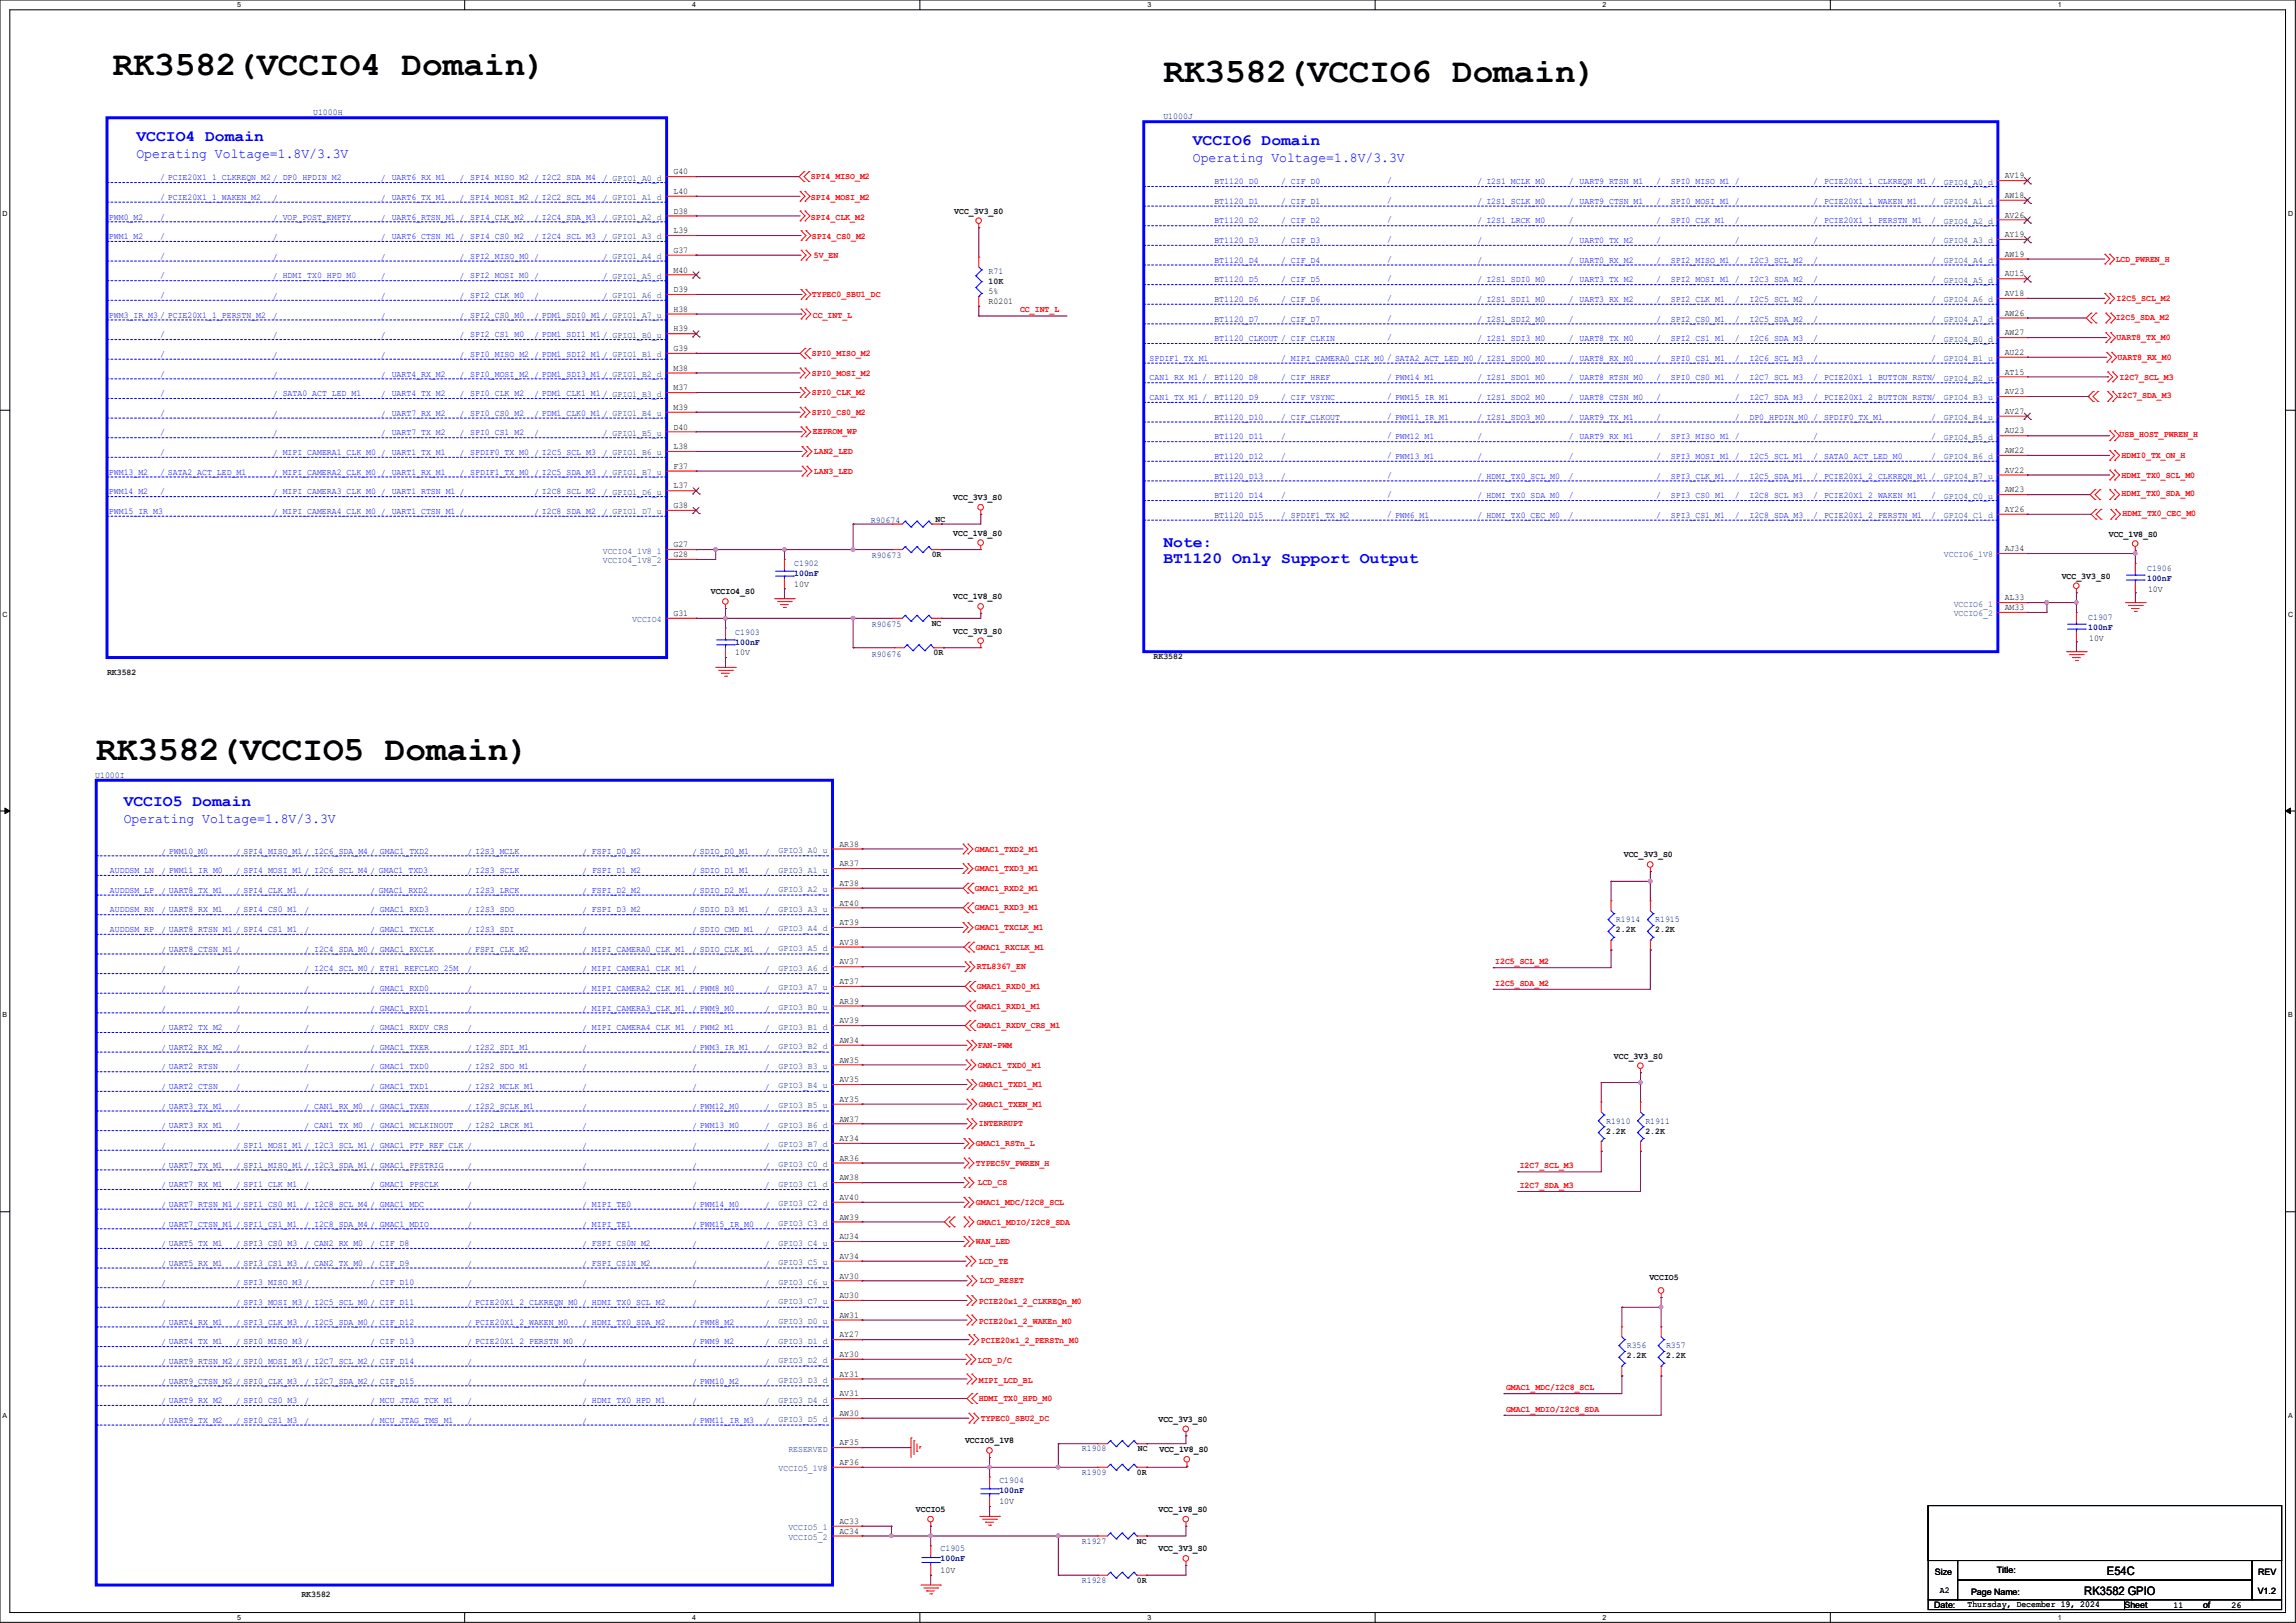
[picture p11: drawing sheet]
<svg xmlns="http://www.w3.org/2000/svg" width="297mm" height="210mm" viewBox="0 0 297 210" stroke-linecap="round" stroke-linejoin="round" font-family="sans-serif">
<defs><g id="words">
<g font-size="4.4">
<text x="14.6" y="9.7">RK3582(VCCIO4 Domain)</text>
<text x="150.5" y="10.6">RK3582(VCCIO6 Domain)</text>
<text x="12.4" y="98.3">RK3582(VCCIO5 Domain)</text>
</g>
<g font-size="2" fill="#00f">
<text x="17.7" y="18.2">VCCIO4 Domain</text>
<text x="154.3" y="18.7">VCCIO6 Domain</text>
<text x="150.5" y="70.8">Note:</text>
<text x="150.5" y="72.8">BT1120 Only Support Output</text>
<text x="16" y="104.3">VCCIO5 Domain</text>
</g>
<g font-size="1.8" fill="#00f">
<text x="17.7" y="20.4">Operating Voltage=1.8V/3.3V</text>
<text x="154.3" y="21">Operating Voltage=1.8V/3.3V</text>
<text x="16" y="106.6">Operating Voltage=1.8V/3.3V</text>
</g>
<g font-size="1.5">
<text x="272.5" y="203.8">E54C</text>
<text x="269.6" y="206.4">RK3582 GPIO</text>
</g>
<g font-size="1.1" fill="#00007f">
<text x="40.5" y="14.9">U1000H</text>
<text x="150.5" y="15.5">U1000J</text>
<text x="127.9" y="35.5">R71</text>
<text x="112.6" y="67.7">R90674</text>
<text x="102.7" y="73.2">C1902</text>
<text x="102.7" y="74.5">100nF</text>
<text x="112.8" y="72.2">R90673</text>
<text x="277.7" y="73.9">C1906</text>
<text x="277.7" y="75.1">100nF</text>
<text x="95.1" y="82.1">C1903</text>
<text x="95.1" y="83.4">100nF</text>
<text x="112.8" y="81.1">R90675</text>
<text x="270.1" y="80.2">C1907</text>
<text x="270.1" y="81.5">100nF</text>
<text x="112.8" y="85.1">R90676</text>
<text x="12.3" y="100.7">U1000I</text>
<text x="209" y="119.3">R1914</text>
<text x="214.1" y="119.3">R1915</text>
<text x="207.8" y="145.5">R1910</text>
<text x="212.9" y="145.5">R1911</text>
<text x="210.4" y="174.5">R356</text>
<text x="215.5" y="174.5">R357</text>
<text x="129.3" y="191.9">C1904</text>
<text x="140" y="190.8">R1909</text>
<text x="140" y="187.8">R1908</text>
<text x="129.3" y="193.1">100nF</text>
<text x="121.7" y="200.8">C1905</text>
<text x="121.7" y="202">100nF</text>
<text x="140" y="199.7">R1927</text>
<text x="140" y="204.8">R1928</text>
</g>
<g font-size="1.1" fill="#00f">
<text x="20.7" y="23.3">/ PCIE20X1_1_CLKREQN_M2 / DP0_HPDIN_M2</text>
<text x="49.3" y="23.5">/ UART6_RX_M1</text>
<text x="59.4" y="23.5">/ SPI4_MISO_M2 / I2C2_SDA_M4</text>
<text x="78" y="23.5">/ GPIO1_A0_d</text>
<text x="157.1" y="23.8">BT1120_D0</text>
<text x="165.7" y="23.8">/ CIF_D0</text>
<text x="179.5" y="23.7">/</text>
<text x="191.1" y="23.8">/ I2S1_MCLK_M0</text>
<text x="202.9" y="23.8">/ UART9_RTSN_M1</text>
<text x="214.2" y="23.8">/</text>
<text x="216.2" y="23.8">SPI0_MISO_M1 /</text>
<text x="234.6" y="23.8">/ PCIE20X1_1_CLKREQN_M1 /</text>
<text x="14.1" y="28.4">PWM0_M2</text>
<text x="20.7" y="28.4">/</text>
<text x="20.7" y="25.9">/ PCIE20X1_1_WAKEN_M2</text>
<text x="35.3" y="26">/</text>
<text x="35.3" y="28.5">/ VOP_POST_EMPTY</text>
<text x="49.3" y="26">/ UART6_TX_M1</text>
<text x="49.3" y="28.5">/ UART6_RTSN_M1 / SPI4_CLK_M2</text>
<text x="59.4" y="26">/ SPI4_MOSI_M2 / I2C2_SCL_M4</text>
<text x="69.1" y="28.5">/ I2C4_SDA_M3</text>
<text x="78" y="26">/ GPIO1_A1_d</text>
<text x="78" y="28.5">/ GPIO1_A2_d</text>
<text x="157.1" y="26.4">BT1120_D1</text>
<text x="157.1" y="28.9">BT1120_D2</text>
<text x="165.7" y="28.9">/ CIF_D2</text>
<text x="165.7" y="26.4">/ CIF_D1</text>
<text x="179.4" y="28.8">/</text>
<text x="179.5" y="26.2">/</text>
<text x="191.1" y="28.9">/ I2S1_LRCK_M0</text>
<text x="191.1" y="26.4">/ I2S1_SCLK_M0</text>
<text x="202.9" y="28.9">/</text>
<text x="202.9" y="26.4">/ UART9_CTSN_M1</text>
<text x="214.2" y="28.9">/</text>
<text x="214.2" y="26.4">/</text>
<text x="216.2" y="28.9">SPI0_CLK_M1</text>
<text x="216.2" y="26.4">SPI0_MOSI_M1 /</text>
<text x="224.4" y="28.9">/</text>
<text x="234.6" y="28.9">/ PCIE20X1_1_PERSTN_M1</text>
<text x="234.6" y="26.4">/ PCIE20X1_1_WAKEN_M1</text>
<text x="249.8" y="28.9">/</text>
<text x="249.8" y="26.4">/</text>
<text x="14.1" y="30.9">PWM1_M2</text>
<text x="20.7" y="33.5">/</text>
<text x="20.7" y="30.9">/</text>
<text x="35.3" y="33.6">/</text>
<text x="35.3" y="31.1">/</text>
<text x="49.3" y="33.6">/</text>
<text x="49.3" y="31.1">/ UART6_CTSN_M1 / SPI4_CS0_M2</text>
<text x="59.4" y="33.6">/ SPI2_MISO_M0 /</text>
<text x="69.1" y="31.1">/ I2C4_SCL_M3</text>
<text x="78" y="31.1">/ GPIO1_A3_d</text>
<text x="78" y="33.6">/ GPIO1_A4_d</text>
<text x="157.1" y="31.5">BT1120_D3</text>
<text x="157.1" y="34">BT1120_D4</text>
<text x="165.7" y="34">/ CIF_D4</text>
<text x="165.7" y="31.5">/ CIF_D3</text>
<text x="179.4" y="33.9">/</text>
<text x="179.4" y="31.3">/</text>
<text x="191.1" y="34">/</text>
<text x="191.1" y="31.5">/</text>
<text x="202.9" y="34">/ UART0_RX_M2</text>
<text x="202.9" y="31.5">/ UART0_TX_M2</text>
<text x="214.2" y="31.5">/</text>
<text x="214.2" y="34">/</text>
<text x="216.2" y="34">SPI2_MISO_M1 /</text>
<text x="224.4" y="31.5">/</text>
<text x="226.3" y="34">I2C3_SCL_M2</text>
<text x="234.6" y="34">/</text>
<text x="234.6" y="31.5">/</text>
<text x="249.8" y="31.5">/</text>
<text x="249.8" y="34">/</text>
<text x="14.1" y="41.1">PWM3_IR_M3 / PCIE20X1_1_PERSTN_M2</text>
<text x="20.7" y="38.6">/</text>
<text x="20.7" y="36">/</text>
<text x="35.3" y="41.2">/</text>
<text x="35.3" y="38.7">/</text>
<text x="35.3" y="36.2">/ HDMI_TX0_HPD_M0</text>
<text x="49.3" y="41.2">/</text>
<text x="49.3" y="38.7">/</text>
<text x="49.3" y="36.2">/</text>
<text x="59.4" y="41.2">/ SPI2_CS0_M0</text>
<text x="59.4" y="38.7">/ SPI2_CLK_M0</text>
<text x="59.4" y="36.2">/ SPI2_MOSI_M0 /</text>
<text x="69.1" y="41.2">/ PDM1_SDI0_M1 / GPIO1_A7_u</text>
<text x="69.1" y="38.7">/</text>
<text x="78" y="36.2">/ GPIO1_A5_d</text>
<text x="78" y="38.7">/ GPIO1_A6_d</text>
<text x="157.1" y="36.5">BT1120_D5</text>
<text x="157.1" y="39.1">BT1120_D6</text>
<text x="157.1" y="41.6">BT1120_D7</text>
<text x="165.7" y="41.6">/ CIF_D7</text>
<text x="165.7" y="39.1">/ CIF_D6</text>
<text x="165.7" y="36.5">/ CIF_D5</text>
<text x="179.4" y="41.5">/</text>
<text x="179.4" y="38.9">/</text>
<text x="179.4" y="36.4">/</text>
<text x="191.1" y="41.6">/ I2S1_SDI2_M0</text>
<text x="191.1" y="39.1">/ I2S1_SDI1_M0</text>
<text x="191.1" y="36.5">/ I2S1_SDI0_M0</text>
<text x="202.9" y="41.6">/</text>
<text x="202.9" y="39.1">/ UART3_RX_M2</text>
<text x="202.9" y="36.5">/ UART3_TX_M2</text>
<text x="214.2" y="41.6">/</text>
<text x="214.2" y="39.1">/</text>
<text x="214.2" y="36.5">/</text>
<text x="216.2" y="41.6">SPI2_CS0_M1</text>
<text x="216.2" y="39.1">SPI2_CLK_M1</text>
<text x="216.2" y="36.5">SPI2_MOSI_M1 /</text>
<text x="224.4" y="41.6">/</text>
<text x="224.4" y="39.1">/</text>
<text x="226.3" y="41.6">I2C5_SDA_M2</text>
<text x="226.3" y="39.1">I2C5_SCL_M2</text>
<text x="226.3" y="36.5">I2C3_SDA_M2</text>
<text x="234.6" y="41.6">/</text>
<text x="234.6" y="39.1">/</text>
<text x="234.6" y="36.5">/</text>
<text x="249.8" y="41.6">/</text>
<text x="249.8" y="39.1">/</text>
<text x="249.8" y="36.5">/</text>
<text x="20.7" y="43.6">/</text>
<text x="20.7" y="46.2">/</text>
<text x="35.3" y="46.3">/</text>
<text x="35.3" y="43.8">/</text>
<text x="49.3" y="46.3">/</text>
<text x="49.3" y="43.8">/</text>
<text x="59.4" y="46.3">/ SPI0_MISO_M2 / PDM1_SDI2_M1 / GPIO1_B1_d</text>
<text x="59.4" y="43.8">/ SPI2_CS1_M0</text>
<text x="69.1" y="43.8">/ PDM1_SDI1_M1 / GPIO1_B0_u</text>
<text x="148.7" y="46.7">SPDIF1_TX_M1</text>
<text x="157.1" y="44.2">BT1120_CLKOUT / CIF_CLKIN</text>
<text x="165.7" y="46.7">/ MIPI_CAMERA0_CLK_M0 / SATA2_ACT_LED_M0 / I2S1_SDO0_M0</text>
<text x="179.4" y="44">/</text>
<text x="191.1" y="44.2">/ I2S1_SDI3_M0</text>
<text x="202.9" y="46.7">/ UART8_RX_M0</text>
<text x="202.9" y="44.2">/ UART8_TX_M0</text>
<text x="214.2" y="44.2">/</text>
<text x="214.2" y="46.7">/</text>
<text x="216.2" y="46.7">SPI0_CS1_M1</text>
<text x="216.2" y="44.2">SPI2_CS1_M1</text>
<text x="224.4" y="44.2">/</text>
<text x="224.4" y="46.7">/</text>
<text x="226.3" y="44.2">I2C6_SDA_M3</text>
<text x="226.3" y="46.7">I2C6_SCL_M3</text>
<text x="234.6" y="46.7">/</text>
<text x="234.6" y="44.2">/</text>
<text x="249.8" y="46.7">/</text>
<text x="249.8" y="44.2">/</text>
<text x="20.7" y="48.7">/</text>
<text x="20.7" y="51.3">/</text>
<text x="20.7" y="53.8">/</text>
<text x="35.3" y="53.9">/</text>
<text x="35.3" y="51.4">/ SATA0_ACT_LED_M1</text>
<text x="35.3" y="48.9">/</text>
<text x="49.3" y="53.9">/ UART7_RX_M2</text>
<text x="49.3" y="51.4">/ UART4_TX_M2</text>
<text x="49.3" y="48.9">/ UART4_RX_M2</text>
<text x="59.4" y="53.9">/ SPI0_CS0_M2</text>
<text x="59.4" y="51.4">/ SPI0_CLK_M2</text>
<text x="59.4" y="48.9">/ SPI0_MOSI_M2 / PDM1_SDI3_M1 / GPIO1_B2_d</text>
<text x="69.1" y="53.9">/ PDM1_CLK0_M1 / GPIO1_B4_u</text>
<text x="69.1" y="51.4">/ PDM1_CLK1_M1 / GPIO1_B3_d</text>
<text x="148.7" y="49.2">CAN1_RX_M1 /</text>
<text x="148.7" y="51.8">CAN1_TX_M1 /</text>
<text x="157.1" y="49.2">BT1120_D8</text>
<text x="157.1" y="51.8">BT1120_D9</text>
<text x="165.7" y="49.2">/ CIF_HREF</text>
<text x="165.7" y="51.8">/ CIF_VSYNC</text>
<text x="179.4" y="51.6">/ PWM15_IR_M1</text>
<text x="179.4" y="49.1">/ PWM14_M1</text>
<text x="191.1" y="51.8">/ I2S1_SDO2_M0</text>
<text x="191.1" y="49.2">/ I2S1_SDO1_M0</text>
<text x="202.9" y="51.8">/ UART8_CTSN_M0</text>
<text x="202.9" y="49.2">/ UART8_RTSN_M0</text>
<text x="214.2" y="51.8">/</text>
<text x="214.2" y="49.2">/</text>
<text x="216.2" y="49.2">SPI0_CS0_M1</text>
<text x="224.4" y="51.8">/</text>
<text x="224.4" y="49.2">/</text>
<text x="226.3" y="51.8">I2C7_SDA_M3</text>
<text x="226.3" y="49.2">I2C7_SCL_M3</text>
<text x="234.6" y="51.8">/ PCIE20X1_2_BUTTON_RSTN/</text>
<text x="234.6" y="49.2">/ PCIE20X1_1_BUTTON_RSTN/</text>
<text x="20.7" y="56.3">/</text>
<text x="20.7" y="58.9">/</text>
<text x="35.3" y="56.5">/</text>
<text x="35.3" y="59">/ MIPI_CAMERA1_CLK_M0 / UART1_TX_M1</text>
<text x="49.3" y="56.5">/ UART7_TX_M2</text>
<text x="59.4" y="56.5">/ SPI0_CS1_M2</text>
<text x="59.4" y="59">/ SPDIF0_TX_M0 / I2C5_SCL_M3</text>
<text x="69.1" y="56.5">/</text>
<text x="78" y="56.5">/ GPIO1_B5_u</text>
<text x="78" y="59">/ GPIO1_B6_u</text>
<text x="157.1" y="54.3">BT1120_D10</text>
<text x="157.1" y="56.9">BT1120_D11</text>
<text x="157.1" y="59.4">BT1120_D12</text>
<text x="165.7" y="54.3">/ CIF_CLKOUT</text>
<text x="165.7" y="56.9">/</text>
<text x="165.7" y="59.4">/</text>
<text x="179.4" y="59.3">/ PWM13_M1</text>
<text x="179.4" y="56.7">/ PWM12_M1</text>
<text x="179.4" y="54.2">/ PWM11_IR_M1</text>
<text x="191.1" y="59.4">/</text>
<text x="191.1" y="56.9">/</text>
<text x="191.1" y="54.3">/ I2S1_SDO3_M0</text>
<text x="202.9" y="59.4">/</text>
<text x="202.9" y="56.9">/ UART9_RX_M1</text>
<text x="202.9" y="54.3">/ UART9_TX_M1</text>
<text x="214.2" y="56.9">/</text>
<text x="214.2" y="59.4">/</text>
<text x="214.2" y="54.3">/</text>
<text x="216.2" y="59.4">SPI3_MOSI_M1 /</text>
<text x="216.2" y="56.9">SPI3_MISO_M1 /</text>
<text x="224.4" y="54.3">/</text>
<text x="226.3" y="54.3">DP0_HPDIN_M0 / SPDIF0_TX_M1</text>
<text x="226.3" y="59.4">I2C5_SCL_M1</text>
<text x="234.6" y="59.4">/ SATA0_ACT_LED_M0</text>
<text x="234.6" y="56.9">/</text>
<text x="249.8" y="54.3">/</text>
<text x="249.8" y="59.4">/</text>
<text x="249.8" y="56.9">/</text>
<text x="14.1" y="61.4">PWM13_M2</text>
<text x="14.1" y="64">PWM14_M2</text>
<text x="20.7" y="61.4">/ SATA2_ACT_LED_M1</text>
<text x="20.7" y="64">/</text>
<text x="35.3" y="61.6">/ MIPI_CAMERA2_CLK_M0 / UART1_RX_M1</text>
<text x="35.3" y="64.1">/ MIPI_CAMERA3_CLK_M0 / UART1_RTSN_M1 /</text>
<text x="59.4" y="61.6">/ SPDIF1_TX_M0 / I2C5_SDA_M3</text>
<text x="69.1" y="64.1">/ I2C8_SCL_M2</text>
<text x="78" y="61.6">/ GPIO1_B7_u</text>
<text x="78" y="64.1">/ GPIO1_D6_u</text>
<text x="157.1" y="61.9">BT1120_D13</text>
<text x="157.1" y="64.5">BT1120_D14</text>
<text x="165.7" y="61.9">/</text>
<text x="165.7" y="64.5">/</text>
<text x="179.4" y="64.3">/</text>
<text x="179.4" y="61.8">/</text>
<text x="191.1" y="64.5">/ HDMI_TX0_SDA_M0</text>
<text x="191.1" y="61.9">/ HDMI_TX0_SCL_M0</text>
<text x="202.9" y="64.5">/</text>
<text x="202.9" y="61.9">/</text>
<text x="214.2" y="64.5">/</text>
<text x="214.2" y="61.9">/</text>
<text x="216.2" y="64.5">SPI3_CS0_M1</text>
<text x="216.2" y="61.9">SPI3_CLK_M1</text>
<text x="224.4" y="64.5">/</text>
<text x="224.4" y="61.9">/</text>
<text x="226.3" y="64.5">I2C8_SCL_M3</text>
<text x="226.3" y="61.9">I2C5_SDA_M1</text>
<text x="234.6" y="64.5">/ PCIE20X1_2_WAKEN_M1</text>
<text x="234.6" y="61.9">/ PCIE20X1_2_CLKREQN_M1 /</text>
<text x="249.8" y="64.5">/</text>
<text x="14.1" y="66.5">PWM15_IR_M3</text>
<text x="35.3" y="66.6">/ MIPI_CAMERA4_CLK_M0 / UART1_CTSN_M1 /</text>
<text x="69.1" y="66.6">/ I2C8_SDA_M2</text>
<text x="78" y="66.6">/ GPIO1_D7_u</text>
<text x="157.1" y="67">BT1120_D15</text>
<text x="165.7" y="67">/ SPDIF1_TX_M2</text>
<text x="179.4" y="66.9">/ PWM6_M1</text>
<text x="191.1" y="67">/ HDMI_TX0_CEC_M0</text>
<text x="202.9" y="67">/</text>
<text x="214.2" y="67">/</text>
<text x="216.2" y="67">SPI3_CS1_M1</text>
<text x="224.4" y="67">/</text>
<text x="226.3" y="67">I2C8_SDA_M3</text>
<text x="234.6" y="67">/ PCIE20X1_2_PERSTN_M1</text>
<text x="249.8" y="67">/</text>
<text x="14.2" y="113">AUDDSM_LN</text>
<text x="20.8" y="113.1">/ PWM11_IR_M0</text>
<text x="20.8" y="110.6">/ PWM10_M0</text>
<text x="30.5" y="113.1">/ SPI4_MOSI_M1 / I2C6_SCL_M4 / GMAC1_TXD3</text>
<text x="30.5" y="110.6">/ SPI4_MISO_M1 / I2C6_SDA_M4 / GMAC1_TXD2</text>
<text x="60.5" y="113.1">/ I2S3_SCLK</text>
<text x="60.5" y="110.6">/ I2S3_MCLK</text>
<text x="75.3" y="113.1">/ FSPI_D1_M2</text>
<text x="75.3" y="110.6">/ FSPI_D0_M2</text>
<text x="89.5" y="113.1">/ SDIO_D1_M1</text>
<text x="89.5" y="110.6">/ SDIO_D0_M1</text>
<text x="98.9" y="113.1">/</text>
<text x="98.9" y="110.6">/</text>
<text x="14.2" y="118.1">AUDDSM_RN</text>
<text x="14.2" y="115.5">AUDDSM_LP</text>
<text x="20.8" y="115.7">/ UART8_TX_M1</text>
<text x="20.8" y="118.2">/ UART8_RX_M1</text>
<text x="30.5" y="115.7">/ SPI4_CLK_M1</text>
<text x="30.5" y="118.2">/ SPI4_CS0_M1</text>
<text x="39.4" y="115.7">/</text>
<text x="39.4" y="118.2">/</text>
<text x="47.9" y="115.7">/ GMAC1_RXD2</text>
<text x="47.9" y="118.2">/ GMAC1_RXD3</text>
<text x="60.5" y="115.7">/ I2S3_LRCK</text>
<text x="60.5" y="118.2">/ I2S3_SDO</text>
<text x="75.3" y="118.2">/ FSPI_D3_M2</text>
<text x="75.3" y="115.7">/ FSPI_D2_M2</text>
<text x="89.5" y="115.7">/ SDIO_D2_M1</text>
<text x="89.5" y="118.2">/ SDIO_D3_M1</text>
<text x="98.9" y="115.7">/</text>
<text x="98.9" y="118.2">/</text>
<text x="14.2" y="120.6">AUDDSM_RP</text>
<text x="20.8" y="120.7">/ UART8_RTSN_M1 / SPI4_CS1_M1</text>
<text x="20.8" y="123.3">/ UART8_CTSN_M1 /</text>
<text x="20.8" y="125.8">/</text>
<text x="30.5" y="125.8">/</text>
<text x="39.4" y="120.7">/</text>
<text x="39.4" y="123.3">/ I2C4_SDA_M0 / GMAC1_RXCLK</text>
<text x="39.4" y="125.8">/ I2C4_SCL_M0 / ETH1_REFCLKO_25M</text>
<text x="47.9" y="120.7">/ GMAC1_TXCLK</text>
<text x="60.5" y="123.3">/ FSPI_CLK_M2</text>
<text x="60.5" y="120.7">/ I2S3_SDI</text>
<text x="60.5" y="125.8">/</text>
<text x="75.3" y="123.3">/ MIPI_CAMERA0_CLK_M1</text>
<text x="75.3" y="120.7">/</text>
<text x="75.3" y="125.8">/ MIPI_CAMERA1_CLK_M1</text>
<text x="89.5" y="120.7">/ SDIO_CMD_M1</text>
<text x="89.5" y="123.3">/ SDIO_CLK_M1</text>
<text x="89.5" y="125.8">/</text>
<text x="98.9" y="123.3">/</text>
<text x="98.9" y="120.7">/</text>
<text x="98.9" y="125.8">/</text>
<text x="20.8" y="128.4">/</text>
<text x="20.8" y="130.9">/</text>
<text x="30.5" y="128.4">/</text>
<text x="30.5" y="130.9">/</text>
<text x="39.4" y="128.4">/</text>
<text x="39.4" y="130.9">/</text>
<text x="47.9" y="128.4">/ GMAC1_RXD0</text>
<text x="47.9" y="130.9">/ GMAC1_RXD1</text>
<text x="60.5" y="128.4">/</text>
<text x="60.5" y="130.9">/</text>
<text x="75.3" y="130.9">/ MIPI_CAMERA3_CLK_M1</text>
<text x="75.3" y="128.4">/ MIPI_CAMERA2_CLK_M1</text>
<text x="89.5" y="128.4">/ PWM8_M0</text>
<text x="89.5" y="130.9">/ PWM9_M0</text>
<text x="98.9" y="128.4">/</text>
<text x="98.9" y="130.9">/</text>
<text x="20.8" y="133.4">/ UART2_TX_M2</text>
<text x="20.8" y="136">/ UART2_RX_M2</text>
<text x="30.5" y="133.4">/</text>
<text x="30.5" y="136">/</text>
<text x="39.4" y="136">/</text>
<text x="39.4" y="133.4">/</text>
<text x="47.9" y="133.4">/ GMAC1_RXDV_CRS</text>
<text x="47.9" y="136">/ GMAC1_TXER</text>
<text x="60.5" y="133.4">/</text>
<text x="60.5" y="136">/ I2S2_SDI_M1</text>
<text x="75.3" y="136">/</text>
<text x="75.3" y="133.4">/ MIPI_CAMERA4_CLK_M1</text>
<text x="89.5" y="133.4">/ PWM2_M1</text>
<text x="89.5" y="136">/ PWM3_IR_M1</text>
<text x="98.9" y="133.4">/</text>
<text x="98.9" y="136">/</text>
<text x="20.8" y="138.5">/ UART2_RTSN</text>
<text x="20.8" y="141.1">/ UART2_CTSN</text>
<text x="20.8" y="143.6">/ UART3_TX_M1</text>
<text x="30.5" y="138.5">/</text>
<text x="30.5" y="141.1">/</text>
<text x="30.5" y="143.6">/</text>
<text x="39.4" y="143.6">/ CAN1_RX_M0</text>
<text x="39.4" y="138.5">/</text>
<text x="39.4" y="141.1">/</text>
<text x="47.9" y="138.5">/ GMAC1_TXD0</text>
<text x="47.9" y="141.1">/ GMAC1_TXD1</text>
<text x="47.9" y="143.6">/ GMAC1_TXEN</text>
<text x="60.5" y="143.6">/ I2S2_SCLK_M1</text>
<text x="60.5" y="138.5">/ I2S2_SDO_M1</text>
<text x="60.5" y="141.1">/ I2S2_MCLK_M1</text>
<text x="75.3" y="138.5">/</text>
<text x="75.3" y="141.1">/</text>
<text x="75.3" y="143.6">/</text>
<text x="89.5" y="143.6">/ PWM12_M0</text>
<text x="89.5" y="138.5">/</text>
<text x="89.5" y="141.1">/</text>
<text x="98.9" y="143.6">/</text>
<text x="98.9" y="138.5">/</text>
<text x="98.9" y="141.1">/</text>
<text x="20.8" y="146.1">/ UART3_RX_M1</text>
<text x="20.8" y="148.7">/</text>
<text x="30.5" y="146.1">/</text>
<text x="30.5" y="148.7">/ SPI1_MOSI_M1 / I2C3_SCL_M1 / GMAC1_PTP_REF_CLK /</text>
<text x="39.4" y="146.1">/ CAN1_TX_M0</text>
<text x="47.9" y="146.1">/ GMAC1_MCLKINOUT</text>
<text x="60.5" y="146.1">/ I2S2_LRCK_M1</text>
<text x="75.3" y="146.1">/</text>
<text x="75.3" y="148.7">/</text>
<text x="89.5" y="146.1">/ PWM13_M0</text>
<text x="89.5" y="148.7">/</text>
<text x="98.9" y="146.1">/</text>
<text x="98.9" y="148.7">/</text>
<text x="20.8" y="151.2">/ UART7_TX_M1</text>
<text x="20.8" y="153.8">/ UART7_RX_M1</text>
<text x="30.5" y="151.2">/ SPI1_MISO_M1 / I2C3_SDA_M1 / GMAC1_PPSTRIG</text>
<text x="30.5" y="153.8">/ SPI1_CLK_M1</text>
<text x="39.4" y="153.8">/</text>
<text x="47.9" y="153.8">/ GMAC1_PPSCLK</text>
<text x="60.5" y="151.2">/</text>
<text x="60.5" y="153.8">/</text>
<text x="75.3" y="151.2">/</text>
<text x="75.3" y="153.8">/</text>
<text x="89.5" y="151.2">/</text>
<text x="89.5" y="153.8">/</text>
<text x="98.9" y="151.2">/</text>
<text x="98.9" y="153.8">/</text>
<text x="20.8" y="156.3">/ UART7_RTSN_M1 / SPI1_CS0_M1</text>
<text x="20.8" y="158.8">/ UART7_CTSN_M1 / SPI1_CS1_M1</text>
<text x="20.8" y="161.4">/ UART5_TX_M1</text>
<text x="30.5" y="161.4">/ SPI3_CS0_M3</text>
<text x="39.4" y="156.3">/ I2C8_SCL_M4 / GMAC1_MDC</text>
<text x="39.4" y="158.8">/ I2C8_SDA_M4 / GMAC1_MDIO</text>
<text x="39.4" y="161.4">/ CAN2_RX_M0</text>
<text x="47.9" y="161.4">/ CIF_D8</text>
<text x="60.5" y="156.3">/</text>
<text x="60.5" y="158.8">/</text>
<text x="60.5" y="161.4">/</text>
<text x="75.3" y="158.8">/ MIPI_TE1</text>
<text x="75.3" y="161.4">/ FSPI_CS0N_M2</text>
<text x="75.3" y="156.3">/ MIPI_TE0</text>
<text x="89.5" y="156.3">/ PWM14_M0</text>
<text x="89.5" y="158.8">/ PWM15_IR_M0</text>
<text x="89.5" y="161.4">/</text>
<text x="98.9" y="156.3">/</text>
<text x="98.9" y="158.8">/</text>
<text x="98.9" y="161.4">/</text>
<text x="20.8" y="163.9">/ UART5_RX_M1</text>
<text x="20.8" y="166.5">/</text>
<text x="30.5" y="163.9">/ SPI3_CS1_M3</text>
<text x="30.5" y="166.5">/ SPI3_MISO_M3 /</text>
<text x="39.4" y="163.9">/ CAN2_TX_M0</text>
<text x="47.9" y="163.9">/ CIF_D9</text>
<text x="47.9" y="166.5">/ CIF_D10</text>
<text x="60.5" y="163.9">/</text>
<text x="60.5" y="166.5">/</text>
<text x="75.3" y="163.9">/ FSPI_CS1N_M2</text>
<text x="75.3" y="166.5">/</text>
<text x="89.5" y="163.9">/</text>
<text x="89.5" y="166.5">/</text>
<text x="98.9" y="163.9">/</text>
<text x="98.9" y="166.5">/</text>
<text x="20.8" y="169">/</text>
<text x="20.8" y="171.5">/ UART4_RX_M1</text>
<text x="30.5" y="169">/ SPI3_MOSI_M3 / I2C5_SCL_M0 / CIF_D11</text>
<text x="30.5" y="171.5">/ SPI3_CLK_M3</text>
<text x="39.4" y="171.5">/ I2C5_SDA_M0 / CIF_D12</text>
<text x="60.5" y="171.5">/ PCIE20X1_2_WAKEN_M0</text>
<text x="60.5" y="169">/ PCIE20X1_2_CLKREQN_M0 / HDMI_TX0_SCL_M2</text>
<text x="75.3" y="171.5">/ HDMI_TX0_SDA_M2</text>
<text x="89.5" y="171.5">/ PWM8_M2</text>
<text x="89.5" y="169">/</text>
<text x="98.9" y="171.5">/</text>
<text x="98.9" y="169">/</text>
<text x="20.8" y="174.1">/ UART4_TX_M1</text>
<text x="20.8" y="176.6">/ UART9_RTSN_M2 / SPI0_MOSI_M3 / I2C7_SCL_M2 / CIF_D14</text>
<text x="20.8" y="179.2">/ UART9_CTSN_M2 / SPI0_CLK_M3</text>
<text x="30.5" y="174.1">/ SPI0_MISO_M3 /</text>
<text x="39.4" y="179.2">/ I2C7_SDA_M2 / CIF_D15</text>
<text x="47.9" y="174.1">/ CIF_D13</text>
<text x="60.5" y="174.1">/ PCIE20X1_2_PERSTN_M0</text>
<text x="60.5" y="179.2">/</text>
<text x="60.5" y="176.6">/</text>
<text x="75.3" y="174.1">/</text>
<text x="75.3" y="176.6">/</text>
<text x="75.3" y="179.2">/</text>
<text x="89.5" y="174.1">/ PWM9_M2</text>
<text x="89.5" y="179.2">/ PWM10_M2</text>
<text x="89.5" y="176.6">/</text>
<text x="98.9" y="174.1">/</text>
<text x="98.9" y="179.2">/</text>
<text x="98.9" y="176.6">/</text>
<text x="20.8" y="181.7">/ UART9_RX_M2</text>
<text x="20.8" y="184.2">/ UART9_TX_M2</text>
<text x="30.5" y="181.7">/ SPI0_CS0_M3</text>
<text x="30.5" y="184.2">/ SPI0_CS1_M3</text>
<text x="39.4" y="184.2">/</text>
<text x="39.4" y="181.7">/</text>
<text x="47.9" y="181.7">/ MCU_JTAG_TCK_M1</text>
<text x="47.9" y="184.2">/ MCU_JTAG_TMS_M1</text>
<text x="60.5" y="184.2">/</text>
<text x="60.5" y="181.7">/</text>
<text x="75.3" y="181.7">/ HDMI_TX0_HPD_M1</text>
<text x="75.3" y="184.2">/</text>
<text x="89.5" y="184.2">/ PWM11_IR_M3</text>
<text x="89.5" y="181.7">/</text>
<text x="98.9" y="184.2">/</text>
<text x="98.9" y="181.7">/</text>
</g>
<g font-size="1.1">
<text x="87.1" y="22.6">G40</text>
<text x="259.3" y="23.1">AV19</text>
<text x="87.1" y="25.1">L40</text>
<text x="87.1" y="27.6">D38</text>
<text x="123.4" y="27.6">VCC_3V3_S0</text>
<text x="259.3" y="25.6">AW18</text>
<text x="259.3" y="28.2">AV26</text>
<text x="87.1" y="30.2">L39</text>
<text x="87.1" y="32.7">G37</text>
<text x="87.1" y="35.3">M40</text>
<text x="259.3" y="30.7">AY19</text>
<text x="259.3" y="33.2">AW19</text>
<text x="259.3" y="35.8">AU15</text>
<text x="87.1" y="37.8">D39</text>
<text x="87.1" y="40.3">H38</text>
<text x="127.9" y="39.3">R0201</text>
<text x="127.9" y="38.1">5%</text>
<text x="259.3" y="38.3">AV18</text>
<text x="259.3" y="40.9">AW26</text>
<text x="87.1" y="42.9">H39</text>
<text x="87.1" y="45.4">G39</text>
<text x="87.1" y="48">M38</text>
<text x="259.3" y="43.4">AW27</text>
<text x="259.3" y="45.9">AU22</text>
<text x="87.1" y="50.5">M37</text>
<text x="87.1" y="53">M39</text>
<text x="259.3" y="48.5">AT15</text>
<text x="259.3" y="51">AV23</text>
<text x="259.3" y="53.6">AV27</text>
<text x="87.1" y="55.6">D40</text>
<text x="87.1" y="58.1">L38</text>
<text x="259.3" y="56.1">AU23</text>
<text x="259.3" y="58.6">AW22</text>
<text x="87.1" y="60.7">F37</text>
<text x="87.1" y="63.2">L37</text>
<text x="87.1" y="65.7">G38</text>
<text x="123.3" y="64.7">VCC_3V3_S0</text>
<text x="259.3" y="61.2">AV22</text>
<text x="259.3" y="63.7">AW23</text>
<text x="87.1" y="70.8">G27</text>
<text x="123.3" y="69.3">VCC_1V8_S0</text>
<text x="259.3" y="66.3">AY26</text>
<text x="259.3" y="71.3">AJ34</text>
<text x="272.8" y="69.4">VCC_1V8_S0</text>
<text x="87.1" y="72.1">G28</text>
<text x="91.9" y="76.9">VCCIO4_S0</text>
<text x="102.7" y="75.9">10V</text>
<text x="123.3" y="77.6">VCC_1V8_S0</text>
<text x="259.3" y="77.7">AL33</text>
<text x="266.7" y="74.9">VCC_3V3_S0</text>
<text x="277.9" y="76.5">10V</text>
<text x="87.1" y="79.7">G31</text>
<text x="123.3" y="82">VCC_3V3_S0</text>
<text x="259.3" y="79">AM33</text>
<text x="270.3" y="82.9">10V</text>
<text x="95.1" y="84.8">10V</text>
<text x="108.6" y="109.6">AR38</text>
<text x="108.6" y="112.1">AR37</text>
<text x="210.1" y="111">VCC_3V3_S0</text>
<text x="108.6" y="114.6">AT38</text>
<text x="108.6" y="117.2">AT40</text>
<text x="108.6" y="119.7">AT39</text>
<text x="108.6" y="122.3">AV38</text>
<text x="108.6" y="124.8">AV37</text>
<text x="108.6" y="127.3">AT37</text>
<text x="108.6" y="129.9">AR39</text>
<text x="108.6" y="132.4">AV39</text>
<text x="108.6" y="135">AW34</text>
<text x="108.6" y="137.5">AW35</text>
<text x="208.8" y="137">VCC_3V3_S0</text>
<text x="108.6" y="140">AV35</text>
<text x="108.6" y="142.6">AY35</text>
<text x="108.6" y="145.1">AW37</text>
<text x="108.6" y="147.7">AY34</text>
<text x="108.6" y="150.2">AR36</text>
<text x="108.6" y="152.7">AW38</text>
<text x="108.6" y="155.3">AV40</text>
<text x="108.6" y="157.8">AW39</text>
<text x="108.6" y="160.4">AU34</text>
<text x="108.6" y="162.9">AV34</text>
<text x="108.6" y="165.4">AV30</text>
<text x="108.6" y="168">AU30</text>
<text x="213.4" y="165.6">VCCIO5</text>
<text x="108.6" y="170.5">AW31</text>
<text x="108.6" y="173.1">AY27</text>
<text x="108.6" y="175.6">AY30</text>
<text x="108.6" y="178.1">AY31</text>
<text x="108.6" y="180.7">AV31</text>
<text x="108.6" y="183.2">AW30</text>
<text x="149.9" y="184">VCC_3V3_S0</text>
<text x="108.6" y="187">AF35</text>
<text x="108.6" y="189.6">AF36</text>
<text x="124.8" y="186.8">VCCIO5_1V8</text>
<text x="150" y="187.9">VCC_1V8_S0</text>
<text x="108.6" y="197.2">AC33</text>
<text x="118.5" y="195.7">VCCIO5</text>
<text x="129.3" y="194.7">10V</text>
<text x="149.9" y="195.7">VCC_1V8_S0</text>
<text x="108.6" y="198.5">AC34</text>
<text x="121.7" y="203.5">10V</text>
<text x="149.9" y="200.8">VCC_3V3_S0</text>
<text x="250.3" y="203.8">Size</text>
<text x="258.3" y="203.5">Title:</text>
<text x="292.1" y="203.8">REV</text>
<text x="250.2" y="208.1">Date:</text>
<text x="251" y="206.1">A2</text>
<text x="254.5" y="208">Thursday, December 19, 2024</text>
<text x="255" y="206.3">Page Name:</text>
<text x="274.8" y="208.1">Sheet</text>
<text x="281.2" y="208.1">11</text>
<text x="285" y="208.1">of</text>
<text x="288.7" y="208.1">26</text>
<text x="292.1" y="206.2">V1.2</text>
</g>
<g font-size="1.1" fill="#f00">
<text x="104.9" y="23.2">SPI4_MISO_M2</text>
<text x="104.9" y="25.9">SPI4_MOSI_M2</text>
<text x="104.9" y="28.4">SPI4_CLK_M2</text>
<text x="105" y="30.9">SPI4_CS0_M2</text>
<text x="105.3" y="33.4">5V_EN</text>
<text x="273.7" y="33.9">LCD_PWREN_H</text>
<text x="105" y="38.4">TYPEC0_SBU1_DC</text>
<text x="105.2" y="41.1">CC_INT_L</text>
<text x="132" y="40.4">CC_INT_L</text>
<text x="273.7" y="41.4">I2C5_SDA_M2</text>
<text x="273.8" y="38.9">I2C5_SCL_M2</text>
<text x="105" y="46.1">SPI0_MISO_M2</text>
<text x="273.8" y="44">UART8_TX_M0</text>
<text x="273.9" y="46.6">UART8_RX_M0</text>
<text x="105" y="48.6">SPI0_MOSI_M2</text>
<text x="105" y="51.1">SPI0_CLK_M2</text>
<text x="105" y="53.7">SPI0_CS0_M2</text>
<text x="273.9" y="51.5">I2C7_SDA_M3</text>
<text x="274.2" y="49.1">I2C7_SCL_M3</text>
<text x="105.2" y="56.2">EEPROM_WP</text>
<text x="105.3" y="58.8">LAN2_LED</text>
<text x="274.2" y="56.6">USB_HOST_PWREN_H</text>
<text x="274.4" y="59.3">HDMI0_TX_ON_H</text>
<text x="105.3" y="61.3">LAN3_LED</text>
<text x="274.4" y="64.2">HDMI_TX0_SDA_M0</text>
<text x="274.4" y="61.8">HDMI_TX0_SCL_M0</text>
<text x="274.6" y="66.8">HDMI_TX0_CEC_M0</text>
<text x="126.1" y="110.2">GMAC1_TXD2_M1</text>
<text x="126.1" y="112.7">GMAC1_TXD3_M1</text>
<text x="126.1" y="115.3">GMAC1_RXD2_M1</text>
<text x="126.1" y="117.8">GMAC1_RXD3_M1</text>
<text x="126.1" y="120.4">GMAC1_TXCLK_M1</text>
<text x="126.2" y="122.9">GMAC1_RXCLK_M1</text>
<text x="126.4" y="125.4">RTL8367_EN</text>
<text x="193.4" y="124.8">I2C5_SCL_M2</text>
<text x="126.4" y="128">GMAC1_RXD0_M1</text>
<text x="126.4" y="130.5">GMAC1_RXD1_M1</text>
<text x="193.4" y="127.6">I2C5_SDA_M2</text>
<text x="126.4" y="133.1">GMAC1_RXDV_CRS_M1</text>
<text x="126.5" y="135.6">FAN-PWM</text>
<text x="126.5" y="138.1">GMAC1_TXD0_M1</text>
<text x="126.6" y="140.7">GMAC1_TXD1_M1</text>
<text x="126.6" y="143.2">GMAC1_TXEN_M1</text>
<text x="126.2" y="148.3">GMAC1_RSTn_L</text>
<text x="126.6" y="145.8">INTERRUPT</text>
<text x="126.2" y="155.9">GMAC1_MDC/I2C8_SCL</text>
<text x="126.2" y="150.8">TYPEC5V_PWREN_H</text>
<text x="126.5" y="153.4">LCD_CS</text>
<text x="196.6" y="151.2">I2C7_SCL_M3</text>
<text x="196.6" y="153.7">I2C7_SDA_M3</text>
<text x="126.2" y="161">WAN_LED</text>
<text x="126.4" y="158.5">GMAC1_MDIO/I2C8_SDA</text>
<text x="126.6" y="163.5">LCD_TE</text>
<text x="126.7" y="166.1">LCD_RESET</text>
<text x="126.6" y="168.7">PCIE20x1_2_CLKREQn_M0</text>
<text x="126.6" y="171.3">PCIE20x1_2_WAKEn_M0</text>
<text x="126.9" y="173.8">PCIE20x1_2_PERSTn_M0</text>
<text x="126.5" y="176.4">LCD_D/C</text>
<text x="126.6" y="178.9">MIPI_LCD_BL</text>
<text x="194.8" y="179.9">GMAC1_MDC/I2C8_SCL</text>
<text x="126.6" y="181.3">HDMI_TX0_HPD_M0</text>
<text x="126.9" y="183.9">TYPEC0_SBU2_DC</text>
<text x="194.8" y="182.7">GMAC1_MDIO/I2C8_SDA</text>
</g>
<g font-size="1.1" fill="#003f7f">
<text x="251.5" y="23.9">GPIO4_A0_d</text>
<text x="251.5" y="26.4">GPIO4_A1_d</text>
<text x="251.5" y="29">GPIO4_A2_d</text>
<text x="251.5" y="31.5">GPIO4_A3_d</text>
<text x="251.5" y="34">GPIO4_A4_d</text>
<text x="251.5" y="36.6">GPIO4_A5_d</text>
<text x="251.5" y="39.1">GPIO4_A6_d</text>
<text x="251.5" y="41.7">GPIO4_A7_d</text>
<text x="251.5" y="44.2">GPIO4_B0_d</text>
<text x="251.5" y="46.7">GPIO4_B1_u</text>
<text x="251.5" y="49.3">GPIO4_B2_u</text>
<text x="251.5" y="51.8">GPIO4_B3_u</text>
<text x="251.5" y="54.4">GPIO4_B4_u</text>
<text x="251.5" y="56.9">GPIO4_B5_d</text>
<text x="251.5" y="59.4">GPIO4_B6_d</text>
<text x="251.5" y="62">GPIO4_B7_u</text>
<text x="251.5" y="64.5">GPIO4_C0_u</text>
<text x="78" y="71.6">VCCIO4_1V8_1</text>
<text x="251.5" y="67.1">GPIO4_C1_d</text>
<text x="78" y="72.9">VCCIO4_1V8_2</text>
<text x="251.5" y="72.1">VCCIO6_1V8</text>
<text x="81.8" y="80.5">VCCIO4</text>
<text x="252.7" y="78.5">VCCIO6_1</text>
<text x="252.7" y="79.8">VCCIO6_2</text>
<text x="100.7" y="110.4">GPIO3_A0_u</text>
<text x="100.7" y="112.9">GPIO3_A1_u</text>
<text x="100.7" y="115.4">GPIO3_A2_u</text>
<text x="100.7" y="118">GPIO3_A3_u</text>
<text x="100.7" y="120.5">GPIO3_A4_d</text>
<text x="100.7" y="123.1">GPIO3_A5_d</text>
<text x="100.7" y="125.6">GPIO3_A6_d</text>
<text x="100.7" y="128.1">GPIO3_A7_u</text>
<text x="100.7" y="130.7">GPIO3_B0_u</text>
<text x="100.7" y="133.2">GPIO3_B1_d</text>
<text x="100.7" y="135.8">GPIO3_B2_d</text>
<text x="100.7" y="138.3">GPIO3_B3_u</text>
<text x="100.7" y="140.8">GPIO3_B4_u</text>
<text x="100.7" y="143.4">GPIO3_B5_u</text>
<text x="100.7" y="145.9">GPIO3_B6_d</text>
<text x="100.7" y="148.5">GPIO3_B7_d</text>
<text x="100.7" y="151">GPIO3_C0_d</text>
<text x="100.7" y="153.5">GPIO3_C1_d</text>
<text x="100.7" y="156.1">GPIO3_C2_d</text>
<text x="100.7" y="158.6">GPIO3_C3_d</text>
<text x="100.7" y="161.2">GPIO3_C4_u</text>
<text x="100.7" y="163.7">GPIO3_C5_u</text>
<text x="100.7" y="166.2">GPIO3_C6_u</text>
<text x="100.7" y="168.8">GPIO3_C7_u</text>
<text x="100.7" y="171.3">GPIO3_D0_u</text>
<text x="100.7" y="173.9">GPIO3_D1_d</text>
<text x="100.7" y="176.4">GPIO3_D2_d</text>
<text x="100.7" y="178.9">GPIO3_D3_d</text>
<text x="100.7" y="181.5">GPIO3_D4_d</text>
<text x="100.7" y="184">GPIO3_D5_d</text>
<text x="100.7" y="190.4">VCCIO5_1V8</text>
<text x="102" y="187.8">RESERVED</text>
<text x="102" y="198">VCCIO5_1</text>
<text x="102" y="199.3">VCCIO5_2</text>
</g>
<g font-size="1.1" fill="#003f00">
<text x="127.9" y="36.8">10K</text>
<text x="121" y="67.5">NC</text>
<text x="120.5" y="72.1">0R</text>
<text x="120.5" y="81">NC</text>
<text x="13.8" y="87.3">RK3582</text>
<text x="120.8" y="84.8">0R</text>
<text x="149.2" y="85.3">RK3582</text>
<text x="209" y="120.6">2.2K</text>
<text x="214.1" y="120.6">2.2K</text>
<text x="207.8" y="146.8">2.2K</text>
<text x="212.9" y="146.8">2.2K</text>
<text x="210.4" y="175.7">2.2K</text>
<text x="215.5" y="175.7">2.2K</text>
<text x="147.1" y="190.8">0R</text>
<text x="147.2" y="187.8">NC</text>
<text x="147.1" y="199.7">NC</text>
<text x="39" y="206.6">RK3582</text>
<text x="147.1" y="204.8">0R</text>
</g>
<g font-size=".9">
<text x="30.7" y=".9">5</text>
<text x="89.5" y=".9">4</text>
<text x="148.4" y=".9">3</text>
<text x="207.3" y=".9">2</text>
<text x="266.2" y=".9">1</text>
<text x=".3" y="28">D</text>
<text x="296" y="28">D</text>
<text x=".3" y="79.8">C</text>
<text x="296" y="79.8">C</text>
<text x=".3" y="131.7">B</text>
<text x="296" y="131.7">B</text>
<text x=".3" y="183.5">A</text>
<text x="296" y="183.5">A</text>
<text x="30.7" y="209.6">5</text>
<text x="89.5" y="209.6">4</text>
<text x="148.4" y="209.6">3</text>
<text x="207.3" y="209.6">2</text>
<text x="266.2" y="209.6">1</text>
</g>
</g></defs>
<path d="M0 0h296.9v209.9h-296.9zM1.3 1.3h294.4v207.4h-294.4z" fill="none" stroke="#000" stroke-width=".13"/>
<g fill="#fff">
<path d="M30.7 .1h.5v1h-.5z"/>
<path d="M30.7 208.8h.5v1h-.5z"/>
</g>
<path d="M60.1 0v1.3M60.1 208.7v1.2" fill="none" stroke="#000" stroke-width=".13"/>
<g fill="#fff">
<path d="M89.5 .1h.5v1h-.5z"/>
<path d="M89.5 208.8h.5v1h-.5z"/>
</g>
<path d="M119 0v1.3M119 208.7v1.2" fill="none" stroke="#000" stroke-width=".13"/>
<g fill="#fff">
<path d="M148.4 .1h.5v1h-.5z"/>
<path d="M148.4 208.8h.5v1h-.5z"/>
</g>
<path d="M177.9 0v1.3M177.9 208.7v1.2" fill="none" stroke="#000" stroke-width=".13"/>
<g fill="#fff">
<path d="M207.3 .1h.5v1h-.5z"/>
<path d="M207.3 208.8h.5v1h-.5z"/>
</g>
<path d="M236.8 0v1.3M236.8 208.7v1.2" fill="none" stroke="#000" stroke-width=".13"/>
<g fill="#fff">
<path d="M266.2 .1h.5v1h-.5z"/>
<path d="M266.2 208.8h.5v1h-.5z"/>
<path d="M.3 27.2h.7v1h-.7z"/>
<path d="M296 27.2h.6v1h-.6z"/>
<path d="M.3 79h.7v1h-.7z"/>
<path d="M296 79h.6v1h-.6z"/>
</g>
<path d="M0 53.1h1.3M295.7 53.1h1.2" fill="none" stroke="#000" stroke-width=".13"/>
<g fill="#fff">
<path d="M.3 130.9h.6v1h-.6z"/>
<path d="M296 130.9h.6v1h-.6z"/>
</g>
<path d="M0 104.9h1.3M295.7 104.9h1.2" fill="none" stroke="#000" stroke-width=".13"/>
<path d="M.6 104.6l.7 .3-.7 .4zM295.7 104.9l.6-.3v.7z" fill="#000" stroke="#000" stroke-width=".13"/>
<g fill="#fff">
<path d="M.3 182.7h.6v1h-.6z"/>
<path d="M296 182.7h.5v1h-.5z"/>
</g>
<path d="M0 156.8h1.3M295.7 156.8h1.2M249.4 194.8h45.7v7.1h-45.7zM249.4 201.9h3.8v5.1h-3.8zM249.4 207h25.4v1.3h-25.4zM253.2 201.9h38.1v2.6h-38.1zM253.2 204.5h38.1v2.5h-38.1zM274.8 207h20.3v1.3h-20.3zM291.3 201.9h3.8v5.1h-3.8z" fill="none" stroke="#000" stroke-width=".13"/>
<g fill="none" stroke="#f00" stroke-width=".13">
<path d="M86.2 22.9h3.8M86.2 25.4h3.8M86.2 27.9h3.8M86.2 30.5h3.8M86.2 33h3.8M86.2 35.6h3.8M86.2 38.1h3.8M90 22.9h.1M90 25.4h.1M90 27.9h.1M90 30.5h.1M90 33h.1"/>
<path d="M90 35.6h.1M90 38.1h.1M103.5 26h.1M103.5 24.8h.1M103.5 28.6h.1M103.5 27.3h.1M103.5 24.8l.6 .6-.6 .6M103.5 27.3l.6 .6-.6 .7M103.6 31.1h.1M103.6 29.8h.1M103.6 33.7h.1M103.6 32.4h.1"/>
<path d="M103.6 38.7h.1M103.6 37.5h.1M103.6 29.8l.7 .7-.7 .6M103.6 32.4l.7 .6-.7 .7M103.6 37.5l.7 .6-.7 .6M104 22.2h.1M104 23.5h.1M104 22.2l-.6 .7 .6 .6M104.1 26h.1M104.1 24.8h.1M104.1 28.6h.1M104.1 27.3h.1"/>
<path d="M104.1 24.8l.7 .6-.7 .6M104.1 27.3l.7 .6-.7 .7M104.3 31.1h.1M104.3 29.8h.1M104.3 33.7h.1M104.3 32.4h.1M104.3 38.7h.1M104.3 37.5h.1M104.3 29.8l.6 .7-.6 .6M104.3 32.4l.6 .6-.6 .7M104.3 37.5l.6 .6-.6 .6M104.6 23.5h.1"/>
<path d="M104.6 22.2h.1M104.6 22.2l-.6 .7 .6 .6M126.6 29.5h.1M126.6 33.3h.1M126.6 39.6h.1M126.6 29v.5M126.6 33.3v1.2M126.6 38.4v1.2M258.4 23.4h3.9M258.4 25.9h3.9M258.4 28.4h3.9M258.4 31h3.9"/>
<path d="M258.4 33.5h3.9M258.4 36.1h3.9M258.4 38.6h3.9M262.3 23.4h.1M262.3 25.9h.1M262.3 28.4h.1M262.3 31h.1M262.3 33.5h.1M262.3 36.1h.1M262.3 38.6h.1M272.3 34.2h.1M272.3 32.9h.1"/>
<path d="M272.3 39.2h.1M272.3 38h.1M272.3 32.9l.6 .6-.6 .7M272.3 38l.6 .6-.6 .6M272.9 34.2h.1M272.9 32.9h.1M272.9 39.2h.1M272.9 38h.1M272.9 32.9l.7 .6-.7 .7M272.9 38l.7 .6-.7 .6M86.2 40.6h3.8M86.2 43.2h3.8"/>
<path d="M86.2 45.7h3.8M86.2 48.3h3.8M86.2 50.8h3.8M86.2 53.3h3.8M86.2 55.9h3.8M86.2 58.4h3.8M90 40.6h.1M90 43.2h.1M90 45.7h.1M90 48.3h.1M90 50.8h.1M90 53.3h.1"/>
<path d="M90 55.9h.1M90 58.4h.1M103.5 48.9h.1M103.5 47.6h.1M103.5 51.4h.1M103.5 50.2h.1M103.5 54h.1M103.5 52.7h.1M103.5 47.6l.6 .7-.6 .6M103.5 50.2l.6 .6-.6 .6M103.5 52.7l.6 .6-.6 .7M103.6 41.3h.1"/>
<path d="M103.6 40h.1M103.6 56.5h.1M103.6 55.2h.1M103.6 40l.7 .6-.7 .7M103.6 55.2l.7 .7-.7 .6M103.8 59.1h.1M103.8 57.8h.1M103.8 57.8l.6 .6-.6 .7M104.1 48.9h.1M104.1 47.6h.1M104.1 51.4h.1M104.1 50.2h.1"/>
<path d="M104.1 54h.1M104.1 52.7h.1M104.1 45.1h.1M104.1 46.4h.1M104.1 47.6l.7 .7-.7 .6M104.1 50.2l.7 .6-.7 .6M104.1 52.7l.7 .6-.7 .7M104.1 45.1l-.6 .6 .6 .7M104.3 41.3h.1M104.3 40h.1M104.3 56.5h.1M104.3 55.2h.1"/>
<path d="M104.3 40l.6 .6-.6 .7M104.3 55.2l.6 .7-.6 .6M104.4 59.1h.1M104.4 57.8h.1M104.4 57.8l.6 .6-.6 .7M104.8 46.4h.1M104.8 45.1h.1M104.8 45.1l-.7 .6 .7 .7M258.4 41.1h3.9M258.4 43.7h3.9M258.4 46.2h3.9M258.4 48.8h3.9"/>
<path d="M258.4 51.3h3.9M258.4 53.8h3.9M258.4 56.4h3.9M258.4 58.9h3.9M262.3 41.1h.1M262.3 43.7h.1M262.3 46.2h.1M262.3 48.8h.1M262.3 51.3h.1M262.3 53.8h.1M262.3 56.4h.1M262.3 58.9h.1"/>
<path d="M270.5 40.5h.1M270.5 41.8h.1M270.5 40.5l-.6 .6 .6 .7M270.8 50.7h.1M270.8 51.9h.1M270.8 50.7l-.7 .6 .7 .6M271.1 41.8h.1M271.1 40.5h.1M271.1 40.5l-.6 .6 .6 .7M271.4 51.9h.1M271.4 50.7h.1M271.4 50.7l-.6 .6 .6 .6"/>
<path d="M272.4 41.8h.1M272.4 40.5h.1M272.4 44.3h.1M272.4 43.1h.1M272.4 43.1l.7 .6-.7 .6M272.4 40.5l.7 .6-.7 .7M272.5 46.9h.1M272.5 45.6h.1M272.5 45.6l.7 .6-.7 .7M272.7 51.9h.1M272.7 50.7h.1M272.7 49.4h.1"/>
<path d="M272.7 48.1h.1M272.7 48.1l.6 .7-.6 .6M272.7 50.7l.6 .6-.6 .6M272.9 59.6h.1M272.9 58.3h.1M272.9 57h.1M272.9 55.8h.1M272.9 58.3l.7 .6-.7 .7M272.9 55.8l.7 .6-.7 .6M273.1 41.8h.1M273.1 40.5h.1M273.1 44.3h.1"/>
<path d="M273.1 43.1h.1M273.1 40.5l.6 .6-.6 .7M273.1 43.1l.6 .6-.6 .6M273.2 46.9h.1M273.2 45.6h.1M273.2 45.6l.6 .6-.6 .7M273.3 51.9h.1M273.3 50.7h.1M273.3 49.4h.1M273.3 48.1h.1M273.3 50.7l.6 .6-.6 .6M273.3 48.1l.6 .7-.6 .6"/>
<path d="M273.6 59.6h.1M273.6 58.3h.1M273.6 57h.1M273.6 55.8h.1M273.6 58.3l.6 .6-.6 .7M273.6 55.8l.6 .6-.6 .6M86.2 61h3.8M86.2 63.5h3.8M86.2 66h3.8M86.2 71.1h3.8M86.2 72.4h3.8M90 61h.1"/>
<path d="M90 63.5h.1M90 66h.1M90 71.1h.1M90 72.4h.1M93.9 78.7h.1M93.9 78.2v.5M100.2 77.5h2.5M100.6 77.9h1.8M101 78.2h.1M101 78.2h1M101.3 78.6h.3M101.5 72.4h.1"/>
<path d="M101.5 76.2h.1M101.5 72.4v1.3M101.5 74.9v1.3M101.6 78.6h.1M102.4 77.9h.1M102.7 77.5h.1M103.8 61.6h.1M103.8 60.3h.1M103.8 60.3l.6 .7-.6 .6M104.4 61.6h.1M104.4 60.3h.1M104.4 60.3l.6 .7-.6 .6"/>
<path d="M115.4 67.8h.1M115.4 71.1h.1M115.4 67.8h1.3M115.4 71.1h1.3M120.5 67.8h1.3M120.5 71.1h1.3M121.8 67.8h.1M121.8 71.1h.1M126.9 79.4h.1M126.9 71.1h.1M126.9 66.5h.1M126.9 66v.5"/>
<path d="M126.9 70.6v.5M126.9 78.9v.5M258.4 78h3.9M258.4 61.5h3.9M258.4 64h3.9M258.4 66.5h3.9M258.4 71.6h3.9M258.4 79.2h3.9M262.3 61.5h.1M262.3 64h.1M262.3 66.5h.1M262.3 71.6h.1"/>
<path d="M262.3 78h.1M262.3 79.2h.1M268.6 76.7h.1M268.6 79.2h.1M268.6 76.2v.5M268.6 79.2v1.3M271 63.4h.1M271 64.6h.1M271 63.4l-.6 .6 .6 .6M271.1 65.9h.1M271.1 67.2h.1M271.1 65.9l-.6 .6 .6 .7"/>
<path d="M271.7 64.6h.1M271.7 63.4h.1M271.7 63.4l-.7 .6 .7 .6M271.8 67.2h.1M271.8 65.9h.1M271.8 65.9l-.7 .6 .7 .7M272.9 64.6h.1M272.9 63.4h.1M272.9 62.1h.1M272.9 60.8h.1M272.9 60.8l.7 .7-.7 .6M272.9 63.4l.7 .6-.7 .6"/>
<path d="M273.1 67.2h.1M273.1 65.9h.1M273.1 65.9l.6 .6-.6 .7M273.6 64.6h.1M273.6 63.4h.1M273.6 62.1h.1M273.6 60.8h.1M273.6 63.4l.6 .6-.6 .6M273.6 60.8l.6 .7-.6 .6M273.7 67.2h.1M273.7 65.9h.1M273.7 65.9l.6 .6-.6 .7"/>
<path d="M275 78h2.5M275.3 78.4h1.8M275.7 78.7h.1M275.7 78.7h1M276.1 79.1h.3M276.2 71.2h.1M276.2 72.9h.1M276.2 76.7h.1M276.2 70.7v.5M276.2 72.9v1.3M276.2 75.4v1.3M276.4 79.1h.1"/>
<path d="M277.1 78.4h.1M277.5 78h.1M86.2 80h3.8M90 80h.1M92.6 86.4h2.5M93 86.7h1.7M93.3 87.1h.1M93.3 87.1h1.1M93.7 87.5h.3M93.9 81.3h.1M93.9 85.1h.1M93.9 81.3v1.3"/>
<path d="M93.9 83.8v1.3M94 87.5h.1M94.7 86.7h.1M95.1 86.4h.1M115.4 80h.1M115.4 80h1.3M115.7 83.8h.1M115.7 83.8h1.3M120.5 80h1.3M120.8 83.8h1.2M121.8 80h.1M122 83.8h.1"/>
<path d="M126.9 83.8h.1M126.9 83.3v.5M267.3 84.3h2.6M267.7 84.7h1.8M268.1 85.1h.1M268.1 85.1h1M268.5 85.5h.2M268.6 83.1h.1M268.6 81.8v1.3M268.7 85.5h.1M269.5 84.7h.1M269.9 84.3h.1"/>
<path d="M107.7 109.9h3.8M107.7 112.4h3.8M107.7 114.9h3.8M107.7 117.5h3.8M111.5 109.9h.1M111.5 112.4h.1M111.5 114.9h.1M111.5 117.5h.1M124.6 110.5h.1M124.6 109.2h.1M124.6 113h.1M124.6 111.8h.1"/>
<path d="M124.6 119.4h.1M124.6 109.2l.6 .7-.6 .6M124.6 111.8l.6 .6-.6 .6M124.6 119.4l.6 .6-.6 .7M125.2 110.5h.1M125.2 109.2h.1M125.2 113h.1M125.2 111.8h.1M125.2 119.4h.1M125.2 114.3h.1M125.2 115.6h.1M125.2 116.8h.1"/>
<path d="M125.2 118.1h.1M125.2 109.2l.7 .7-.7 .6M125.2 111.8l.7 .6-.7 .6M125.2 119.4l.7 .6-.7 .7M125.2 114.3l-.6 .6 .6 .7M125.2 116.8l-.6 .7 .6 .6M125.9 115.6h.1M125.9 114.3h.1M125.9 118.1h.1M125.9 116.8h.1M125.9 114.3l-.7 .6 .7 .7M125.9 116.8l-.7 .7 .7 .6"/>
<path d="M208.4 116.6h.1M208.4 116.6v1.3M213.5 112.8h.1M213.5 116.6h.1M213.5 112.3v.5M213.5 116.6v1.3M107.7 120h3.8M107.7 122.6h3.8M107.7 125.1h3.8M107.7 127.6h3.8M107.7 130.2h3.8M107.7 132.7h3.8"/>
<path d="M107.7 135.3h3.8M107.7 137.8h3.8M111.5 120h.1M111.5 122.6h.1M111.5 125.1h.1M111.5 127.6h.1M111.5 130.2h.1M111.5 132.7h.1M111.5 135.3h.1M111.5 137.8h.1M124.6 120.7h.1M124.8 125.7h.1"/>
<path d="M124.8 124.5h.1M124.8 124.5l.7 .6-.7 .6M125 138.4h.1M125 137.2h.1M125 137.2l.6 .6-.6 .6M125.1 139.7h.1M125.1 135.9h.1M125.1 134.6h.1M125.1 139.7l.6 .6-.6 .7M125.1 134.6l.6 .7-.6 .6M125.2 120.7h.1M125.3 121.9h.1"/>
<path d="M125.3 123.2h.1M125.3 121.9l-.6 .7 .6 .6M125.5 127h.1M125.5 128.3h.1M125.5 129.5h.1M125.5 130.8h.1M125.5 132.1h.1M125.5 133.4h.1M125.5 125.7h.1M125.5 124.5h.1M125.5 127l-.7 .6 .7 .7M125.5 129.5l-.7 .7 .7 .6"/>
<path d="M125.5 132.1l-.7 .6 .7 .7M125.5 124.5l.6 .6-.6 .6M125.6 138.4h.1M125.6 137.2h.1M125.6 137.2l.6 .6-.6 .6M125.7 139.7h.1M125.7 135.9h.1M125.7 134.6h.1M125.7 139.7l.7 .6-.7 .7M125.7 134.6l.7 .7-.7 .6M126 123.2h.1M126 121.9h.1"/>
<path d="M126 121.9l-.7 .7 .7 .6M126.1 128.3h.1M126.1 127h.1M126.1 130.8h.1M126.1 129.5h.1M126.1 133.4h.1M126.1 132.1h.1M126.1 127l-.6 .6 .6 .7M126.1 129.5l-.6 .7 .6 .6M126.1 132.1l-.6 .6 .6 .7M208.4 122.9h.1M208.4 121.7v1.2"/>
<path d="M212.2 138.8h.1M212.2 138.3v.5M213.5 122.9h.1M213.5 121.7v1.2M107.7 140.3h3.8M107.7 142.9h3.8M107.7 145.4h3.8M107.7 148h3.8M107.7 150.5h3.8M107.7 153h3.8M107.7 155.6h3.8M107.7 158.1h3.8"/>
<path d="M111.5 140.3h.1M111.5 142.9h.1M111.5 145.4h.1M111.5 148h.1M111.5 150.5h.1M111.5 153h.1M111.5 155.6h.1M111.5 158.1h.1M122.8 157.5h.1M122.8 158.8h.1M122.8 157.5l-.6 .6 .6 .7M123.4 158.8h.1"/>
<path d="M123.4 157.5h.1M123.4 157.5l-.6 .6 .6 .7M124.7 156.2h.1M124.7 154.9h.1M124.7 158.8h.1M124.7 157.5h.1M124.7 148.6h.1M124.7 147.3h.1M124.7 153.7h.1M124.7 152.4h.1M124.7 151.1h.1M124.7 149.9h.1"/>
<path d="M124.7 154.9l.6 .7-.6 .6M124.7 157.5l.6 .6-.6 .7M124.7 147.3l.6 .7-.6 .6M124.7 152.4l.6 .6-.6 .7M124.7 149.9l.6 .6-.6 .6M125.1 141h.1M125.1 143.5h.1M125.1 142.2h.1M125.1 146.1h.1M125.1 144.8h.1M125.1 142.2l.6 .7-.6 .6M125.1 144.8l.6 .6-.6 .7"/>
<path d="M125.3 156.2h.1M125.3 154.9h.1M125.3 158.8h.1M125.3 157.5h.1M125.3 148.6h.1M125.3 147.3h.1M125.3 153.7h.1M125.3 152.4h.1M125.3 151.1h.1M125.3 149.9h.1M125.3 154.9l.7 .7-.7 .6M125.3 157.5l.7 .6-.7 .7"/>
<path d="M125.3 147.3l.7 .7-.7 .6M125.3 152.4l.7 .6-.7 .7M125.3 149.9l.7 .6-.7 .6M125.7 141h.1M125.7 143.5h.1M125.7 142.2h.1M125.7 146.1h.1M125.7 144.8h.1M125.7 142.2l.7 .7-.7 .6M125.7 144.8l.7 .6-.7 .7M207.1 142.6h.1M207.1 149h.1"/>
<path d="M207.1 142.6v1.3M207.1 147.7v1.3M212.2 142.6h.1M212.2 149h.1M212.2 142.6v1.3M212.2 147.7v1.3M107.7 160.7h3.8M107.7 163.2h3.8M107.7 165.7h3.8M107.7 168.3h3.8M107.7 170.8h3.8M107.7 173.4h3.8"/>
<path d="M107.7 175.9h3.8M107.7 178.4h3.8M111.5 160.7h.1M111.5 163.2h.1M111.5 165.7h.1M111.5 168.3h.1M111.5 170.8h.1M111.5 173.4h.1M111.5 175.9h.1M111.5 178.4h.1M124.7 161.3h.1M124.7 160h.1"/>
<path d="M124.7 160l.6 .7-.6 .6M125 163.8h.1M125 162.6h.1M125 176.5h.1M125 175.3h.1M125 162.6l.6 .6-.6 .6M125 175.3l.6 .6-.6 .6M125.1 168.9h.1M125.1 167.6h.1M125.1 171.5h.1M125.1 170.2h.1M125.1 179.1h.1"/>
<path d="M125.1 177.8h.1M125.1 166.4h.1M125.1 165.1h.1M125.1 167.6l.6 .7-.6 .6M125.1 170.2l.6 .6-.6 .7M125.1 177.8l.6 .6-.6 .7M125.1 165.1l.6 .6-.6 .7M125.3 174h.1M125.3 172.7h.1M125.3 161.3h.1M125.3 160h.1M125.3 172.7l.7 .7-.7 .6"/>
<path d="M125.3 160l.7 .7-.7 .6M125.6 163.8h.1M125.6 162.6h.1M125.6 176.5h.1M125.6 175.3h.1M125.6 162.6l.6 .6-.6 .6M125.6 175.3l.6 .6-.6 .6M125.7 168.9h.1M125.7 167.6h.1M125.7 171.5h.1M125.7 170.2h.1M125.7 179.1h.1"/>
<path d="M125.7 177.8h.1M125.7 166.4h.1M125.7 165.1h.1M125.7 167.6l.7 .7-.7 .6M125.7 170.2l.7 .6-.7 .7M125.7 177.8l.7 .6-.7 .7M125.7 165.1l.7 .6-.7 .7M126 174h.1M126 172.7h.1M126 172.7l.6 .7-.6 .6M209.8 171.7h.1M209.8 178.1h.1"/>
<path d="M209.8 171.7v1.3M209.8 176.8v1.3M214.9 167.9h.1M214.9 171.7h.1M214.9 178.1h.1M214.9 167.4v.5M214.9 171.7v1.3M214.9 176.8v1.3M107.7 189.9h3.8M107.7 181h3.8M107.7 183.5h3.8M107.7 187.3h3.8"/>
<path d="M107.7 197.5h3.8M107.7 198.8h3.8M111.5 181h.1M111.5 183.5h.1M111.5 187.3h.1M111.5 189.9h.1M111.5 197.5h.1M111.5 198.8h.1M117.9 186.1h.1M117.9 186.1v2.5M118.2 186.4h.1M118.2 186.4v1.8"/>
<path d="M118.6 187.8h.1M118.6 186.8v1M119 187.2h.1M119 187.2v.3M120.4 197.5h.1M120.4 197v.5M125.3 184.2h.1M125.3 182.9h.1M125.3 182.9l.7 .6-.7 .7M125.7 180.3h.1M125.7 181.6h.1M125.7 180.3l-.6 .7 .6 .6"/>
<path d="M126 184.2h.1M126 182.9h.1M126 182.9l.6 .6-.6 .7M126.4 181.6h.1M126.4 180.3h.1M126.4 180.3l-.7 .7 .7 .6M126.7 196.2h2.6M127.1 196.6h1.8M127.5 197h.1M127.5 197h1M127.9 197.4h.2M128 188.6h.1"/>
<path d="M128 191.1h.1M128 194.9h.1M128 188.1v.5M128 191.1v1.3M128 193.7v1.2M128.1 197.4h.1M128.9 196.6h.1M129.3 196.2h.1M142 189.9h.1M142 186.8h.1M142 198.8h.1M142 189.9h1.3"/>
<path d="M142 198.8h1.3M142 186.8h1.3M147.1 189.9h1.2M147.1 198.8h1.2M147.1 186.8h1.2M148.3 189.9h.1M148.3 186.8h.1M148.3 198.8h.1M153.4 197.5h.1M153.4 185.8h.1M153.4 185.3v.5M153.4 197v.5"/>
<path d="M153.5 189.7h.1M153.5 189.2v.5M119.1 205.1h2.6M119.5 205.5h1.8M119.9 205.9h.1M119.9 205.9h1M120.3 206.2h.2M120.4 200h.1M120.4 203.8h.1M120.4 200v1.3M120.4 202.6v1.2M120.5 206.2h.1"/>
<path d="M121.3 205.5h.1M121.7 205.1h.1M142 203.8h.1M142 203.8h1.3M147.1 203.8h1.2M148.3 203.8h.1M153.4 202.6h.1M153.4 202.1v.5"/>
<circle cx="126.6" cy="28.6" r=".36"/>
<circle cx="93.8" cy="77.8" r=".36"/>
<circle cx="126.9" cy="65.6" r=".36"/>
<circle cx="126.9" cy="78.5" r=".36"/>
<circle cx="126.9" cy="70.2" r=".36"/>
<circle cx="268.6" cy="75.8" r=".36"/>
<circle cx="276.2" cy="70.3" r=".36"/>
<circle cx="126.9" cy="82.9" r=".36"/>
<circle cx="213.5" cy="111.9" r=".36"/>
<circle cx="212.2" cy="137.9" r=".36"/>
<circle cx="214.9" cy="167" r=".36"/>
<circle cx="120.4" cy="196.6" r=".36"/>
<circle cx="128" cy="187.7" r=".36"/>
<circle cx="153.4" cy="196.6" r=".36"/>
<circle cx="153.4" cy="184.9" r=".36"/>
<circle cx="153.5" cy="188.8" r=".36"/>
<circle cx="153.4" cy="201.7" r=".36"/>
</g>
<g fill="none" stroke="#00f" stroke-width=".13">
<path d="M126.2 35.7h.1M126.2 37.2h.1M126.2 35.7l.8 .7M126.2 37.2l.8 .8M126.6 38.4h.1M126.6 34.5l.4 .4M127 34.9h.1M127 36.4h.1M127 38h.1M127 34.9l-.8 .8M127 36.4l-.8 .8M127 38l-.4 .4"/>
<path d="M100.3 74.5h2.3M100.3 73.9h2.3M101.5 73.9h.1M101.5 74.5h.1M101.5 73.7v.2M101.5 74.5v.4M102.6 74.5h.1M102.6 73.9h.1M117.1 67.4h.1M117.1 79.6h.1M117.1 70.7h.1M117.1 67.4l-.4 .4"/>
<path d="M117.1 67.4l.8 .8M117.1 79.6l-.4 .4M117.1 79.6l.8 .8M117.1 70.7l-.4 .4M117.1 70.7l.8 .8M117.9 68.2h.1M117.9 71.5h.1M118.6 67.4h.1M118.6 79.6h.1M118.6 70.7h.1M118.6 67.4l-.7 .8M118.6 67.4l.8 .8"/>
<path d="M118.6 79.6l-.7 .8M118.6 79.6l.8 .8M118.6 70.7l-.7 .8M118.6 70.7l.8 .8M119.4 68.2h.1M119.4 71.5h.1M120.1 67.4h.1M120.1 79.6h.1M120.1 70.7h.1M120.1 67.4l-.7 .8M120.1 67.4l.4 .4M120.1 79.6l-.7 .8"/>
<path d="M120.1 79.6l.4 .4M120.1 70.7l-.7 .8M120.1 70.7l.4 .4M120.5 67.8h.1M120.5 71.1h.1M275.1 75.1h2.3M275.1 74.4h2.3M276.2 74.4h.1M276.2 75.1h.1M276.2 74.2v.2M276.2 75.1v.3M277.4 75.1h.1"/>
<path d="M277.4 74.4h.1M92.7 83.4h2.3M92.7 82.8h2.3M93.9 82.8h.1M93.9 83.4h.1M93.9 82.6v.2M93.9 83.4v.4M95 83.4h.1M95 82.8h.1M117.3 83.4h.1M117.3 83.4l-.3 .4M117.3 83.4l.8 .8"/>
<path d="M117.9 80.4h.1M118.1 84.2h.1M118.9 83.4h.1M118.9 83.4l-.8 .8M118.9 83.4l.7 .8M119.4 80.4h.1M119.6 84.2h.1M120.4 83.4h.1M120.4 83.4l-.8 .8M120.4 83.4l.4 .4M120.5 80h.1M120.8 83.8h.1"/>
<path d="M267.5 81.4h2.2M267.5 80.8h2.2M268.6 80.8h.1M268.6 81.4h.1M268.6 80.5v.3M268.6 81.4v.4M269.7 81.4h.1M269.7 80.8h.1M208 119h.1M208 119l.8 .8M208.4 117.9l.4 .3M208.8 118.2h.1"/>
<path d="M208.8 119.8h.1M208.8 118.2l-.8 .8M208.8 119.8l-.8 .7M213.1 119h.1M213.1 119l.8 .8M213.5 117.9l.4 .3M213.9 118.2h.1M213.9 119.8h.1M213.9 118.2l-.8 .8M213.9 119.8l-.8 .7M208 120.5h.1M208 120.5l.8 .8"/>
<path d="M208.4 121.7h.1M208.8 121.3h.1M208.8 121.3l-.4 .4M213.1 120.5h.1M213.1 120.5l.8 .8M213.5 121.7h.1M213.9 121.3h.1M213.9 121.3l-.4 .4M206.8 145h.1M206.8 146.6h.1M206.8 145l.7 .8M206.8 146.6l.7 .7"/>
<path d="M207.1 147.7h.1M207.1 143.9l.4 .4M207.5 144.3h.1M207.5 145.8h.1M207.5 147.3h.1M207.5 144.3l-.7 .7M207.5 145.8l-.7 .8M207.5 147.3l-.4 .4M211.8 145h.1M211.8 146.6h.1M211.8 145l.8 .8M211.8 146.6l.8 .7"/>
<path d="M212.2 147.7h.1M212.2 143.9l.4 .4M212.6 144.3h.1M212.6 145.8h.1M212.6 147.3h.1M212.6 144.3l-.8 .7M212.6 145.8l-.8 .8M212.6 147.3l-.4 .4M209.4 174.1h.1M209.4 175.6h.1M209.4 174.1l.8 .8M209.4 175.6l.8 .8"/>
<path d="M209.8 176.8h.1M209.8 173l.4 .4M210.2 173.4h.1M210.2 174.9h.1M210.2 176.4h.1M210.2 173.4l-.8 .7M210.2 174.9l-.8 .7M210.2 176.4l-.4 .4M214.5 174.1h.1M214.5 175.6h.1M214.5 174.1l.8 .8M214.5 175.6l.8 .8"/>
<path d="M214.9 176.8h.1M214.9 173l.4 .4M215.3 173.4h.1M215.3 174.9h.1M215.3 176.4h.1M215.3 173.4l-.8 .7M215.3 174.9l-.8 .7M215.3 176.4l-.4 .4M126.9 193.3h2.3M126.9 192.7h2.3M128 192.7h.1M128 193.3h.1"/>
<path d="M128 192.4v.3M128 193.3v.4M129.2 193.3h.1M129.2 192.7h.1M143.6 189.5h.1M143.6 186.4h.1M143.6 198.4h.1M143.6 189.5l-.3 .4M143.6 189.5l.8 .7M143.6 186.4l.8 .8M143.6 186.4l-.3 .4M143.6 198.4l-.3 .4"/>
<path d="M143.6 198.4l.8 .7M144.4 190.2h.1M144.4 187.2h.1M144.4 199.1h.1M145.2 189.5h.1M145.2 186.4h.1M145.2 198.4h.1M145.2 189.5l-.8 .7M145.2 189.5l.7 .7M145.2 186.4l-.8 .8M145.2 186.4l.7 .8M145.2 198.4l-.8 .7"/>
<path d="M145.2 198.4l.7 .7M145.9 190.2h.1M145.9 187.2h.1M145.9 199.1h.1M146.7 189.5h.1M146.7 186.4h.1M146.7 198.4h.1M146.7 186.4l-.8 .8M146.7 189.5l-.8 .7M146.7 189.5l.4 .4M146.7 186.4l.4 .4M146.7 198.4l-.8 .7"/>
<path d="M146.7 198.4l.4 .4M147.1 189.9h.1M147.1 186.8h.1M147.1 198.8h.1M119.3 202.2h2.2M119.3 201.5h2.2M120.4 201.5h.1M120.4 202.2h.1M120.4 201.3v.2M120.4 202.2v.4M121.5 202.2h.1M121.5 201.5h.1"/>
<path d="M143.6 203.5h.1M143.6 203.5l-.3 .3M143.6 203.5l.8 .7M144.4 204.2h.1M145.2 203.5h.1M145.2 203.5l-.8 .7M145.2 203.5l.7 .7M145.9 204.2h.1M146.7 203.5h.1M146.7 203.5l-.8 .7M146.7 203.5l.4 .3M147.1 203.8h.1"/>
</g>
<path d="M13.8 15.2h72.4v69.9h-72.4zM148 15.7h110.4v68.6h-110.4zM12.4 101h95.3v104.1h-95.3z" fill="none" stroke="#00f" stroke-width=".38"/>
<g fill="none" stroke="#00f" stroke-width=".13" stroke-dasharray=".3 .3">
<path d="M13.8 23.6h72.3M13.8 26.2h72.3M13.8 28.7h72.3M13.8 31.2h72.3M13.8 33.8h72.3M13.8 36.3h72.3M13.8 38.9h72.3M86.1 23.6h.1M86.1 26.2h.1M86.1 28.7h.1M86.1 31.2h.1M86.1 33.8h.1"/>
<path d="M86.1 36.3h.1M86.1 38.9h.1M148 24.1h.1M148 26.7h.1M148 29.2h.1M148 31.7h.1M148 34.3h.1M148 36.8h.1M148 39.4h.1M258.4 24.1h-110.4M258.4 26.7h-110.4M258.4 29.2h-110.4"/>
<path d="M258.4 31.7h-110.4M258.4 34.3h-110.4M258.4 36.8h-110.4M258.4 39.4h-110.4M13.8 41.4h72.3M13.8 43.9h72.3M13.8 46.5h72.3M13.8 49h72.3M13.8 51.6h72.3M13.8 54.1h72.3M13.8 56.6h72.3M13.8 59.2h72.3"/>
<path d="M86.1 41.4h.1M86.1 43.9h.1M86.1 46.5h.1M86.1 49h.1M86.1 51.6h.1M86.1 54.1h.1M86.1 56.6h.1M86.1 59.2h.1M148 41.9h.1M148 44.4h.1M148 47h.1M148 49.5h.1"/>
<path d="M148 52.1h.1M148 54.6h.1M148 57.1h.1M148 59.7h.1M258.4 41.9h-110.4M258.4 44.4h-110.4M258.4 47h-110.4M258.4 49.5h-110.4M258.4 52.1h-110.4M258.4 54.6h-110.4M258.4 57.1h-110.4M258.4 59.7h-110.4"/>
<path d="M13.8 61.7h72.3M13.8 64.3h72.3M13.8 66.8h72.3M86.1 61.7h.1M86.1 64.3h.1M86.1 66.8h.1M148 62.2h.1M148 64.8h.1M148 67.3h.1M258.4 62.2h-110.4M258.4 64.8h-110.4M258.4 67.3h-110.4"/>
<path d="M12.6 110.7h.1M12.6 113.3h.1M12.6 115.8h.1M12.6 118.4h.1M107.2 110.7h-94.6M107.2 113.3h-94.6M107.2 115.8h-94.6M107.2 118.4h-94.6M12.6 120.9h.1M12.6 123.4h.1M12.6 126h.1M12.6 128.5h.1"/>
<path d="M12.6 131.1h.1M12.6 133.6h.1M12.6 136.1h.1M12.6 138.7h.1M107.2 120.9h-94.6M107.2 123.4h-94.6M107.2 126h-94.6M107.2 128.5h-94.6M107.2 131.1h-94.6M107.2 133.6h-94.6M107.2 136.1h-94.6M107.2 138.7h-94.6"/>
<path d="M12.6 141.2h.1M12.6 143.8h.1M12.6 146.3h.1M12.6 148.8h.1M12.6 151.4h.1M12.6 153.9h.1M12.6 156.5h.1M12.6 159h.1M107.2 141.2h-94.6M107.2 143.8h-94.6M107.2 146.3h-94.6M107.2 148.8h-94.6"/>
<path d="M107.2 151.4h-94.6M107.2 153.9h-94.6M107.2 156.5h-94.6M107.2 159h-94.6M12.6 161.5h.1M12.6 164.1h.1M12.6 166.6h.1M12.6 169.2h.1M12.6 171.7h.1M12.6 174.2h.1M12.6 176.8h.1M12.6 179.3h.1"/>
<path d="M107.2 161.5h-94.6M107.2 164.1h-94.6M107.2 166.6h-94.6M107.2 169.2h-94.6M107.2 171.7h-94.6M107.2 174.2h-94.6M107.2 176.8h-94.6M107.2 179.3h-94.6M12.6 181.9h.1M12.6 184.4h.1M107.2 181.9h-94.6M107.2 184.4h-94.6"/>
</g>
<g fill="none" stroke="#7f3f00" stroke-width=".13">
<path d="M89.6 36h.1M89.7 35.2l.8 .8M90.4 35.2l-.8 .8M90.5 36h.1M261.8 23.8h.1M261.8 26.3h.1M261.8 28.9h.1M261.8 31.4h.1M261.8 36.5h.1M261.9 23l.8 .8M261.9 25.5l.8 .8M261.9 28.1l.8 .8"/>
<path d="M261.9 30.6l.8 .8M261.9 35.7l.8 .8M262.6 23l-.8 .8M262.6 25.5l-.8 .8M262.6 28.1l-.8 .8M262.6 30.6l-.8 .8M262.6 35.7l-.8 .8M262.7 23.8h.1M262.7 26.3h.1M262.7 28.9h.1M262.7 31.4h.1M262.7 36.5h.1"/>
<path d="M89.6 43.6h.1M89.7 42.8l.8 .8M90.4 42.8l-.8 .8M90.5 43.6h.1M261.8 54.3h.1M261.9 53.5l.8 .8M262.6 53.5l-.8 .8M262.7 54.3h.1M89.6 63.9h.1M89.6 66.5h.1M89.7 63.1l.8 .8M89.7 65.7l.8 .8"/>
<path d="M90.4 63.1l-.8 .8M90.4 65.7l-.8 .8M90.5 63.9h.1M90.5 66.5h.1"/>
</g>
<g fill="none" stroke="#7f003f" stroke-width=".13">
<path d="M90 33h.1M90 27.9h.1M90 30.5h.1M90 25.4h.1M90 22.9h.1M90 33h13.6M90 27.9h13.5M90 30.5h13.6M90 25.4h13.5M90 22.9h13.4M90 38.1h13.6M103.6 38.1h.1"/>
<path d="M126.6 39.6h.1M126.6 29.5h.1M126.6 29.5v3.8M126.6 39.6v1.3M262.3 38.6h.1M262.3 33.5h.1M262.3 38.6h10M262.3 33.5h10M90 58.4h.1M90 48.3h.1M90 45.7h.1M90 50.8h.1"/>
<path d="M90 53.3h.1M90 58.4h13.8M90 48.3h13.5M90 45.7h13.5M90 50.8h13.5M90 53.3h13.5M90 40.6h13.6M90 55.9h13.6M103.6 40.6h.1M103.6 55.9h.1M126.6 40.9h.1M126.6 40.9h11.4"/>
<path d="M262.3 58.9h.1M262.3 56.4h.1M262.3 41.1h.1M262.3 46.2h.1M262.3 58.9h10.6M262.3 56.4h10.6M262.3 41.1h7.6M262.3 46.2h10.2M262.3 43.7h10.1M262.3 51.3h7.8M262.3 48.8h10.4M270.1 51.3h.1"/>
<path d="M272.4 43.7h.1M272.7 48.8h.1M90 72.4h.1M90 71.1h.1M90 61h.1M90 71.1h25.4M90 61h13.8M92.6 71.1h.1M92.6 71.1v1.3h-2.6M93.9 78.7h.1M93.9 78.7v2.6M101.5 76.2h.1"/>
<path d="M101.5 71.1h.1M101.5 71.1v1.3M101.5 76.2v1.3M110.4 67.8h.1M110.4 71.1h.1M110.4 67.8h5M110.4 67.8v3.3M121.8 71.1h.1M121.8 67.8h.1M121.8 71.1h5.1M126.9 79.4h.1M126.9 66.5h.1"/>
<path d="M126.9 79.4v.6h-5.1M126.9 66.5v1.3h-5.1M262.3 71.6h.1M262.3 78h.1M262.3 79.2h.1M262.3 64h.1M262.3 61.5h.1M262.3 66.5h.1M262.3 71.6h13.9M262.3 78h6.3M262.3 64h8.1M262.3 61.5h10.6"/>
<path d="M262.3 66.5h8.2M264.8 78h.1M264.8 78v1.2h-2.5M268.6 76.7h.1M268.6 78h.1M268.6 76.7v2.5M276.2 71.2h.1M276.2 76.7h.1M276.2 71.6h.1M276.2 71.2v1.7M276.2 76.7v1.3M90 80h.1"/>
<path d="M90 80h25.4M93.9 85.1h.1M93.9 80h.1M93.9 85.1v1.3M110.4 83.8h.1M110.4 80h.1M110.4 80v3.8M110.4 83.8h5.3M121.8 80h.1M122 83.8h.1M122 83.8h4.9M268.6 83.1h.1"/>
<path d="M268.6 83.1v1.2M111.5 109.9h.1M111.5 112.4h.1M111.5 114.9h.1M111.5 117.5h.1M111.5 109.9h13.1M111.5 112.4h13.1M111.5 114.9h13.1M111.5 117.5h13.1M208.4 114h.1M208.4 114v2.6M208.4 114h5.1"/>
<path d="M213.5 112.8h.1M213.5 114h.1M213.5 112.8v3.8M111.5 125.1h.1M111.5 127.6h.1M111.5 130.2h.1M111.5 137.8h.1M111.5 120h.1M111.5 122.6h.1M111.5 132.7h.1M111.5 135.3h.1M111.5 125.1h13.3"/>
<path d="M111.5 127.6h13.3M111.5 130.2h13.3M111.5 137.8h13.5M111.5 120h13.1M111.5 122.6h13.2M111.5 132.7h13.3M111.5 135.3h13.6M193.2 128h.1M193.2 125.2h.1M208.4 122.9h.1M208.4 122.9v2.3h-15.2M212.2 138.8h.1"/>
<path d="M212.2 138.8v3.8M213.5 122.9h.1M213.5 122.9v5.1h-20.3M111.5 142.9h.1M111.5 145.4h.1M111.5 148h.1M111.5 155.6h.1M111.5 153h.1M111.5 140.3h.1M111.5 158.1h.1M111.5 150.5h.1M111.5 142.9h13.6"/>
<path d="M111.5 145.4h13.6M111.5 148h13.2M111.5 155.6h13.2M111.5 153h13.2M111.5 140.3h13.6M111.5 158.1h10.7M111.5 150.5h13.2M196.3 151.6h.1M196.3 154.2h.1M207.1 140.1h.1M207.1 149h.1M207.1 140.1v2.5"/>
<path d="M207.1 149v2.6h-10.8M207.1 140.1h5.1M212.2 140.1h.1M212.2 149h.1M212.2 149v5.2h-15.9M111.5 168.3h.1M111.5 173.4h.1M111.5 178.4h.1M111.5 175.9h.1M111.5 163.2h.1M111.5 165.7h.1M111.5 160.7h.1"/>
<path d="M111.5 170.8h.1M111.5 168.3h13.6M111.5 173.4h13.8M111.5 178.4h13.6M111.5 175.9h13.5M111.5 163.2h13.5M111.5 165.7h13.6M111.5 160.7h13.2M111.5 170.8h13.6M209.8 178.1h.1M209.8 169.2h.1M209.8 178.1v2.2h-15.2"/>
<path d="M209.8 169.2v2.5M209.8 169.2h5.1M214.9 167.9h.1M214.9 169.2h.1M214.9 178.1h.1M214.9 167.9v3.8M214.9 178.1v5h-20.3M111.5 198.8h.1M111.5 189.9h.1M111.5 197.5h.1M111.5 187.3h.1M111.5 181h.1"/>
<path d="M111.5 183.5h.1M111.5 198.8h30.5M111.5 189.9h30.5M111.5 197.5h3.8M111.5 187.3h6.4M111.5 181h13.6M111.5 183.5h13.8M115.3 198.8h.1M115.3 197.5h.1M115.3 197.5v1.3M120.4 197.5h.1M120.4 198.8h.1"/>
<path d="M120.4 197.5v2.5M128 188.6h.1M128 189.9h.1M128 194.9h.1M128 188.6v2.5M128 194.9v1.3M136.9 186.8h.1M136.9 189.9h.1M136.9 198.8h.1M136.9 186.8h5.1M136.9 186.8v3.1M136.9 198.8v5"/>
<path d="M148.3 198.8h.1M148.3 189.9h.1M148.3 186.8h.1M153.4 197.5h.1M153.4 185.8h.1M153.4 197.5v1.3h-5.1M153.4 185.8v1h-5.1M153.5 189.7h.1M153.5 189.7v.2h-5.2M194.6 180.3h.1M194.6 183.1h.1M120.4 203.8h.1"/>
<path d="M120.4 203.8v1.3M136.9 203.8h.1M136.9 203.8h5.1M148.3 203.8h.1M153.4 202.6h.1M153.4 202.6v1.2h-5.1"/>
</g>
<g fill="#f0f" stroke="#f0f" stroke-width=".13">
<circle cx="115.3" cy="198.7" r=".23"/>
<circle cx="128" cy="189.8" r=".23"/>
<circle cx="276.2" cy="71.6" r=".23"/>
<circle cx="268.6" cy="78" r=".23"/>
<circle cx="264.8" cy="78" r=".23"/>
<circle cx="101.5" cy="71.1" r=".23"/>
<circle cx="92.6" cy="71.1" r=".23"/>
<circle cx="93.8" cy="80" r=".23"/>
<circle cx="212.2" cy="140.1" r=".23"/>
<circle cx="213.5" cy="114" r=".23"/>
<circle cx="136.9" cy="198.7" r=".23"/>
<circle cx="120.4" cy="198.7" r=".23"/>
<circle cx="136.9" cy="189.8" r=".23"/>
<circle cx="110.3" cy="71.1" r=".23"/>
<circle cx="110.3" cy="80" r=".23"/>
<circle cx="214.9" cy="169.1" r=".23"/>
</g>
<use href="#words"/>
</svg>
